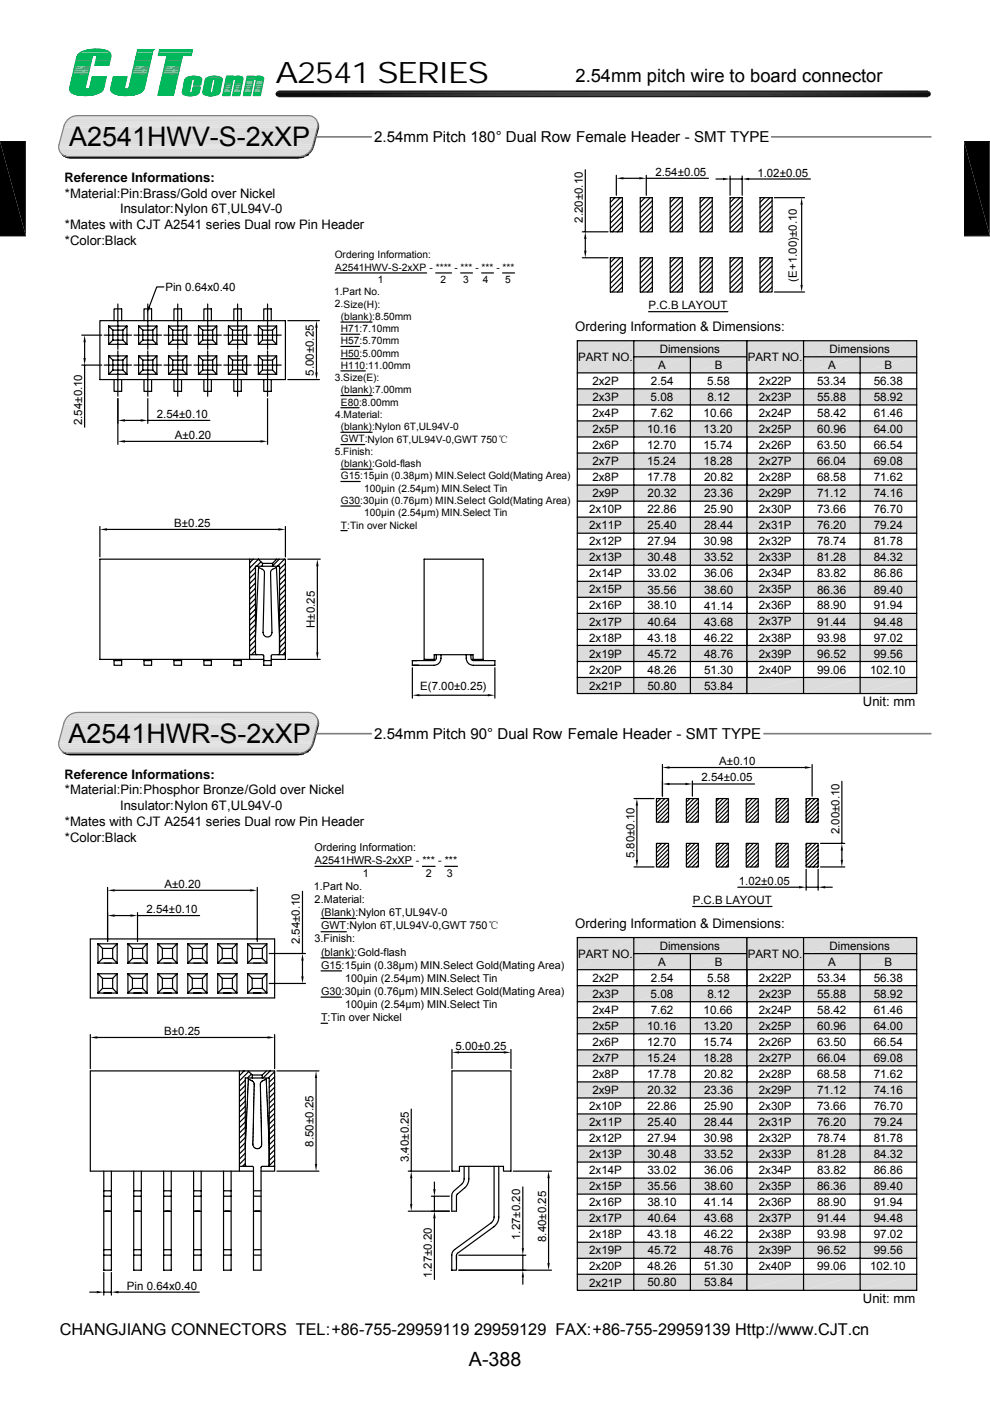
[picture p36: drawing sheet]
<svg xmlns="http://www.w3.org/2000/svg" width="210mm" height="297mm" viewBox="0 0 210 297" stroke-linecap="round" stroke-linejoin="round" font-family="sans-serif">
<defs><g id="words">
<text font-size="6.3" x="58.4" y="17.6">A2541 SERIES</text>
<g font-size="5.7">
<text x="14.7" y="31.1">A2541HWV-S-2xXP</text>
<text x="14.5" y="157.6">A2541HWR-S-2xXP</text>
</g>
<text font-size="4.2" x="99.4" y="289.5">A-388</text>
<text font-size="3.9" x="122" y="17.4">2.54mm pitch wire to board connector</text>
<text font-size="3.5" x="12.7" y="283">CHANGJIANG CONNECTORS TEL:+86-755-29959119 29959129 FAX:+86-755-29959139 Http://www.CJT.cn</text>
<g font-size="3.2">
<text x="79.4" y="30.2">2.54mm Pitch 180° Dual Row Female Header - SMT TYPE</text>
<text x="79.4" y="156.7">2.54mm Pitch 90° Dual Row Female Header - SMT TYPE</text>
</g>
<g font-size="2.8">
<text x="13.7" y="38.5">Reference Informations:</text>
<text x="13.8" y="41.9">*Material:Pin:Brass/Gold over Nickel</text>
<text x="25.5" y="45.3">Insulator:Nylon 6T,UL94V-0</text>
<text x="13.8" y="48.6">*Mates with CJT A2541 series Dual row Pin Header</text>
<text x="13.8" y="52">*Color:Black</text>
<text x="122" y="70.1">Ordering Information &amp; Dimensions:</text>
<text x="183" y="149.7">Unit: mm</text>
<text x="13.7" y="165.1">Reference Informations:</text>
<text x="13.8" y="168.4">*Material:Pin:Phosphor Bronze/Gold over Nickel</text>
<text x="25.5" y="171.8">Insulator:Nylon 6T,UL94V-0</text>
<text x="13.8" y="175.2">*Mates with CJT A2541 series Dual row Pin Header</text>
<text x="13.8" y="178.5">*Color:Black</text>
<text x="122" y="196.7">Ordering Information &amp; Dimensions:</text>
<text x="183" y="276.2">Unit: mm</text>
</g>
<g font-size="2.5">
<text x="122.6" y="76.5">PART NO.</text>
<text x="139.9" y="74.8">Dimensions</text>
<text x="158.6" y="76.5">PART NO.</text>
<text x="175.9" y="74.8">Dimensions</text>
<text x="125.6" y="81.6">2x2P</text>
<text x="138" y="81.6">2.54</text>
<text x="139.6" y="78.2">A</text>
<text x="150" y="81.6">5.58</text>
<text x="151.6" y="78.2">B</text>
<text x="161" y="81.6">2x22P</text>
<text x="173.3" y="81.6">53.34</text>
<text x="175.6" y="78.2">A</text>
<text x="185.3" y="81.6">56.38</text>
<text x="187.6" y="78.2">B</text>
<text x="125.6" y="85">2x3P</text>
<text x="125.6" y="88.4">2x4P</text>
<text x="138" y="85">5.08</text>
<text x="138" y="88.4">7.62</text>
<text x="149.2" y="88.4">10.66</text>
<text x="150" y="85">8.12</text>
<text x="161" y="85">2x23P</text>
<text x="161" y="88.4">2x24P</text>
<text x="173.3" y="85">55.88</text>
<text x="173.3" y="88.4">58.42</text>
<text x="185.3" y="88.4">61.46</text>
<text x="185.3" y="85">58.92</text>
<text x="125.6" y="91.8">2x5P</text>
<text x="125.6" y="95.2">2x6P</text>
<text x="137.2" y="91.8">10.16</text>
<text x="137.2" y="95.2">12.70</text>
<text x="149.2" y="91.8">13.20</text>
<text x="149.2" y="95.2">15.74</text>
<text x="161" y="91.8">2x25P</text>
<text x="161" y="95.2">2x26P</text>
<text x="173.3" y="91.8">60.96</text>
<text x="173.3" y="95.2">63.50</text>
<text x="185.3" y="91.8">64.00</text>
<text x="185.3" y="95.2">66.54</text>
<text x="125.6" y="98.6">2x7P</text>
<text x="137.2" y="98.6">15.24</text>
<text x="149.2" y="98.6">18.28</text>
<text x="161" y="98.6">2x27P</text>
<text x="173.3" y="98.6">66.04</text>
<text x="185.3" y="98.6">69.08</text>
<text x="125.6" y="102">2x8P</text>
<text x="125.6" y="105.4">2x9P</text>
<text x="137.2" y="102">17.78</text>
<text x="137.4" y="105.4">20.32</text>
<text x="149.3" y="105.4">23.36</text>
<text x="149.4" y="102">20.82</text>
<text x="161" y="102">2x28P</text>
<text x="161" y="105.4">2x29P</text>
<text x="173.3" y="102">68.58</text>
<text x="173.3" y="105.5">71.12</text>
<text x="185.3" y="105.4">74.16</text>
<text x="185.3" y="102">71.62</text>
<text x="124.9" y="108.8">2x10P</text>
<text x="124.9" y="112.2">2x11P</text>
<text x="137.3" y="108.8">22.86</text>
<text x="137.4" y="112.2">25.40</text>
<text x="149.3" y="108.8">25.90</text>
<text x="149.3" y="112.2">28.44</text>
<text x="161" y="108.8">2x30P</text>
<text x="161" y="112.2">2x31P</text>
<text x="173.3" y="108.8">73.66</text>
<text x="173.3" y="112.2">76.20</text>
<text x="185.3" y="108.8">76.70</text>
<text x="185.3" y="112.2">79.24</text>
<text x="124.9" y="115.6">2x12P</text>
<text x="124.9" y="119">2x13P</text>
<text x="137.3" y="119">30.48</text>
<text x="137.4" y="115.6">27.94</text>
<text x="149.3" y="115.6">30.98</text>
<text x="149.3" y="119">33.52</text>
<text x="161" y="115.6">2x32P</text>
<text x="161" y="119">2x33P</text>
<text x="173.3" y="115.6">78.74</text>
<text x="173.3" y="119">81.28</text>
<text x="185.3" y="115.6">81.78</text>
<text x="185.3" y="119">84.32</text>
<text x="124.9" y="122.4">2x14P</text>
<text x="124.9" y="125.8">2x15P</text>
<text x="137.3" y="122.4">33.02</text>
<text x="137.3" y="125.8">35.56</text>
<text x="149.3" y="122.4">36.06</text>
<text x="149.3" y="125.8">38.60</text>
<text x="161" y="122.4">2x34P</text>
<text x="161" y="125.8">2x35P</text>
<text x="173.3" y="125.8">86.36</text>
<text x="173.3" y="122.4">83.82</text>
<text x="185.3" y="125.8">89.40</text>
<text x="185.3" y="122.4">86.86</text>
<text x="124.9" y="129.2">2x16P</text>
<text x="137.3" y="129.2">38.10</text>
<text x="149.4" y="129.2">41.14</text>
<text x="161" y="129.2">2x36P</text>
<text x="173.3" y="129.2">88.90</text>
<text x="185.3" y="129.2">91.94</text>
<text x="124.9" y="132.6">2x17P</text>
<text x="124.9" y="136">2x18P</text>
<text x="137.4" y="136">43.18</text>
<text x="137.4" y="132.6">40.64</text>
<text x="149.4" y="132.6">43.68</text>
<text x="149.4" y="136">46.22</text>
<text x="161" y="132.6">2x37P</text>
<text x="161" y="136">2x38P</text>
<text x="173.3" y="132.6">91.44</text>
<text x="173.3" y="136">93.98</text>
<text x="185.3" y="132.6">94.48</text>
<text x="185.3" y="136">97.02</text>
<text x="124.9" y="139.4">2x19P</text>
<text x="124.9" y="142.8">2x20P</text>
<text x="137.4" y="142.8">48.26</text>
<text x="137.4" y="139.4">45.72</text>
<text x="149.3" y="142.8">51.30</text>
<text x="149.4" y="139.4">48.76</text>
<text x="161" y="139.4">2x39P</text>
<text x="161" y="142.8">2x40P</text>
<text x="173.3" y="142.8">99.06</text>
<text x="173.3" y="139.4">96.52</text>
<text x="184.6" y="142.8">102.10</text>
<text x="185.3" y="139.4">99.56</text>
<text x="124.9" y="146.2">2x21P</text>
<text x="137.3" y="146.2">50.80</text>
<text x="149.3" y="146.2">53.84</text>
<text x="122.6" y="203.1">PART NO.</text>
<text x="139.9" y="201.4">Dimensions</text>
<text x="158.6" y="203.1">PART NO.</text>
<text x="175.9" y="201.4">Dimensions</text>
<text x="125.6" y="208.2">2x2P</text>
<text x="138" y="208.2">2.54</text>
<text x="139.6" y="204.8">A</text>
<text x="150" y="208.2">5.58</text>
<text x="151.6" y="204.8">B</text>
<text x="161" y="208.2">2x22P</text>
<text x="173.3" y="208.2">53.34</text>
<text x="175.6" y="204.8">A</text>
<text x="185.3" y="208.2">56.38</text>
<text x="187.6" y="204.8">B</text>
<text x="125.6" y="211.6">2x3P</text>
<text x="125.6" y="215">2x4P</text>
<text x="138" y="211.6">5.08</text>
<text x="138" y="215">7.62</text>
<text x="149.2" y="215">10.66</text>
<text x="150" y="211.6">8.12</text>
<text x="161" y="211.6">2x23P</text>
<text x="161" y="215">2x24P</text>
<text x="173.3" y="211.6">55.88</text>
<text x="173.3" y="215">58.42</text>
<text x="185.3" y="215">61.46</text>
<text x="185.3" y="211.6">58.92</text>
<text x="125.6" y="218.4">2x5P</text>
<text x="125.6" y="221.8">2x6P</text>
<text x="137.2" y="218.4">10.16</text>
<text x="137.2" y="221.8">12.70</text>
<text x="149.2" y="218.4">13.20</text>
<text x="149.2" y="221.8">15.74</text>
<text x="161" y="218.4">2x25P</text>
<text x="161" y="221.8">2x26P</text>
<text x="173.3" y="218.4">60.96</text>
<text x="173.3" y="221.8">63.50</text>
<text x="185.3" y="218.4">64.00</text>
<text x="185.3" y="221.8">66.54</text>
<text x="125.6" y="225.2">2x7P</text>
<text x="137.2" y="225.2">15.24</text>
<text x="149.2" y="225.2">18.28</text>
<text x="161" y="225.2">2x27P</text>
<text x="173.3" y="225.2">66.04</text>
<text x="185.3" y="225.2">69.08</text>
<text x="125.6" y="228.6">2x8P</text>
<text x="125.6" y="232">2x9P</text>
<text x="137.2" y="228.6">17.78</text>
<text x="137.4" y="232">20.32</text>
<text x="149.3" y="232">23.36</text>
<text x="149.4" y="228.6">20.82</text>
<text x="161" y="228.6">2x28P</text>
<text x="161" y="232">2x29P</text>
<text x="173.3" y="228.6">68.58</text>
<text x="173.3" y="232">71.12</text>
<text x="185.3" y="232">74.16</text>
<text x="185.3" y="228.6">71.62</text>
<text x="124.9" y="235.4">2x10P</text>
<text x="124.9" y="238.8">2x11P</text>
<text x="137.3" y="235.4">22.86</text>
<text x="137.4" y="238.8">25.40</text>
<text x="149.3" y="235.4">25.90</text>
<text x="149.3" y="238.8">28.44</text>
<text x="161" y="235.4">2x30P</text>
<text x="161" y="238.8">2x31P</text>
<text x="173.3" y="235.4">73.66</text>
<text x="173.3" y="238.8">76.20</text>
<text x="185.3" y="235.4">76.70</text>
<text x="185.3" y="238.8">79.24</text>
<text x="124.9" y="242.2">2x12P</text>
<text x="124.9" y="245.6">2x13P</text>
<text x="137.3" y="245.6">30.48</text>
<text x="137.4" y="242.2">27.94</text>
<text x="149.3" y="242.2">30.98</text>
<text x="149.3" y="245.6">33.52</text>
<text x="161" y="242.1">2x32P</text>
<text x="161" y="245.6">2x33P</text>
<text x="173.3" y="242.2">78.74</text>
<text x="173.3" y="245.6">81.28</text>
<text x="185.3" y="242.2">81.78</text>
<text x="185.3" y="245.6">84.32</text>
<text x="124.9" y="249">2x14P</text>
<text x="137.3" y="249">33.02</text>
<text x="149.3" y="249">36.06</text>
<text x="161" y="249">2x34P</text>
<text x="173.3" y="249">83.82</text>
<text x="185.3" y="249">86.86</text>
<text x="124.9" y="252.3">2x15P</text>
<text x="124.9" y="255.8">2x16P</text>
<text x="137.3" y="252.4">35.56</text>
<text x="137.3" y="255.8">38.10</text>
<text x="149.3" y="252.4">38.60</text>
<text x="149.4" y="255.8">41.14</text>
<text x="161" y="252.3">2x35P</text>
<text x="161" y="255.8">2x36P</text>
<text x="173.3" y="252.4">86.36</text>
<text x="173.3" y="255.8">88.90</text>
<text x="185.3" y="252.4">89.40</text>
<text x="185.3" y="255.8">91.94</text>
<text x="124.9" y="259.2">2x17P</text>
<text x="124.9" y="262.6">2x18P</text>
<text x="137.4" y="262.6">43.18</text>
<text x="137.4" y="259.2">40.64</text>
<text x="149.4" y="259.2">43.68</text>
<text x="149.4" y="262.6">46.22</text>
<text x="161" y="259.1">2x37P</text>
<text x="161" y="262.6">2x38P</text>
<text x="173.3" y="259.2">91.44</text>
<text x="173.3" y="262.6">93.98</text>
<text x="185.3" y="259.2">94.48</text>
<text x="185.3" y="262.6">97.02</text>
<text x="124.9" y="266">2x19P</text>
<text x="124.9" y="269.3">2x20P</text>
<text x="137.4" y="269.4">48.26</text>
<text x="137.4" y="266">45.72</text>
<text x="149.3" y="269.4">51.30</text>
<text x="149.4" y="266">48.76</text>
<text x="161" y="266">2x39P</text>
<text x="161" y="269.3">2x40P</text>
<text x="173.3" y="269.4">99.06</text>
<text x="173.3" y="266">96.52</text>
<text x="184.6" y="269.4">102.10</text>
<text x="185.3" y="266">99.56</text>
<text x="124.9" y="272.8">2x21P</text>
<text x="137.3" y="272.8">50.80</text>
<text x="149.3" y="272.8">53.84</text>
</g>
<g font-size="2.4">
<text x="139" y="37.3">2.54±0.05</text>
<text x="160.6" y="37.4">1.02±0.05</text>
<text x="123.6" y="47.2" transform="rotate(-90 123.6 47.2)">2.20±0.10</text>
<text x="169" y="59.7" transform="rotate(-90 169 59.7)">(E+1.00)±0.10</text>
<text x="35.1" y="61.7">Pin 0.64x0.40</text>
<text x="137.6" y="65.6">P.C.B LAYOUT</text>
<text x="66.6" y="79.7" transform="rotate(-90 66.6 79.7)">5.00±0.25</text>
<text x="33.3" y="88.6">2.54±0.10</text>
<text x="17.4" y="90.1" transform="rotate(-90 17.4 90.1)">2.54±0.10</text>
<text x="37.1" y="93">A±0.20</text>
<text x="37" y="111.7">B±0.25</text>
<text x="66.8" y="133.2" transform="rotate(-90 66.8 133.2)">H±0.25</text>
<text x="89.1" y="146.4">E(7.00±0.25)</text>
<text x="148.8" y="165.7">2.54±0.05</text>
<text x="152.6" y="162.2">A±0.10</text>
<text x="178" y="176.9" transform="rotate(-90 178 176.9)">2.00±0.10</text>
<text x="134.6" y="182" transform="rotate(-90 134.6 182)">5.80±0.10</text>
<text x="34.9" y="188.2">A±0.20</text>
<text x="146.9" y="191.7">P.C.B LAYOUT</text>
<text x="156.7" y="187.6">1.02±0.05</text>
<text x="31.1" y="193.6">2.54±0.10</text>
<text x="63.6" y="200.2" transform="rotate(-90 63.6 200.2)">2.54±0.10</text>
<text x="34.8" y="219.4">B±0.25</text>
<text x="96.6" y="222.6">5.00±0.25</text>
<text x="66.5" y="243.1" transform="rotate(-90 66.5 243.1)">8.50±0.25</text>
<text x="86.7" y="246.4" transform="rotate(-90 86.7 246.4)">3.40±0.25</text>
<text x="110.4" y="262.9" transform="rotate(-90 110.4 262.9)">1.27±0.20</text>
<text x="115.8" y="263.3" transform="rotate(-90 115.8 263.3)">8.40±0.25</text>
<text x="26.9" y="273.4">Pin 0.64x0.40</text>
<text x="91.6" y="271" transform="rotate(-90 91.6 271)">1.27±0.20</text>
</g>
<g font-size="2.3">
<text x="66.7" y="180.4">Ordering Information:</text>
<text x="66.8" y="183.2">A2541HWR-S-2xXP - *** - ***</text>
<text x="77" y="185.9">1</text>
<text x="90.3" y="185.9">2</text>
<text x="94.8" y="185.9">3</text>
<text x="66.5" y="188.7">1.Part No.</text>
<text x="66.7" y="191.5">2.Material:</text>
<text x="68.1" y="194.2">(Blank):Nylon 6T,UL94V-0</text>
<text x="68.1" y="197.1">GWT:Nylon 6T,UL94V-0,GWT 750℃</text>
<text x="66.7" y="199.8">3.Finish:</text>
<text x="68.1" y="202.6">(blank):Gold-flash</text>
<text x="68.1" y="205.4">G15:15μin (0.38μm) MIN.Select Gold(Mating Area)</text>
<text x="73.2" y="208.1">100μin (2.54μm) MIN.Select Tin</text>
<text x="68.1" y="210.9">G30:30μin (0.76μm) MIN.Select Gold(Mating Area)</text>
<text x="73.2" y="213.7">100μin (2.54μm) MIN.Select Tin</text>
<text x="68.1" y="216.5">T:Tin over Nickel</text>
</g>
<g font-size="2.2">
<text x="71" y="54.8">Ordering Information:</text>
<text x="71.1" y="57.4">A2541HWV-S-2xXP - **** - *** - *** - ***</text>
<text x="70.9" y="62.6">1.Part No.</text>
<text x="71" y="65.2">2.Size(H):</text>
<text x="80.2" y="60">1</text>
<text x="93.4" y="60">2</text>
<text x="98.2" y="60">3</text>
<text x="102.4" y="60">4</text>
<text x="107.2" y="60">5</text>
<text x="72.3" y="67.8">(blank):8.50mm</text>
<text x="72.3" y="70.4">H71:7.10mm</text>
<text x="72.3" y="73">H57:5.70mm</text>
<text x="72.3" y="75.6">H50:5.00mm</text>
<text x="71" y="80.8">3.Size(E):</text>
<text x="72.3" y="78.2">H110:11.00mm</text>
<text x="72.3" y="83.4">(blank):7.00mm</text>
<text x="71.1" y="88.6">4.Material:</text>
<text x="72.3" y="86">E80:8.00mm</text>
<text x="72.3" y="91.2">(blank):Nylon 6T,UL94V-0</text>
<text x="72.3" y="93.8">GWT:Nylon 6T,UL94V-0,GWT 750℃</text>
<text x="71" y="96.4">5.Finish:</text>
<text x="72.3" y="99">(blank):Gold-flash</text>
<text x="72.3" y="101.6">G15:15μin (0.38μm) MIN.Select Gold(Mating Area)</text>
<text x="72.3" y="106.8">G30:30μin (0.76μm) MIN.Select Gold(Mating Area)</text>
<text x="77.2" y="104.2">100μin (2.54μm) MIN.Select Tin</text>
<text x="72.3" y="112.1">T:Tin over Nickel</text>
<text x="77.2" y="109.5">100μin (2.54μm) MIN.Select Tin</text>
</g>
</g></defs>
<path d="M13.6 26.7h53.8M13.7 26.2h53.7M14 25.8h53.3M14.3 25.5h52.8M14.6 25.1h52.3M15 24.9h51.6M15.1 24.8h51.5M15.5 24.7h50.7M15.5 24.6h50.7M16 24.5h49.8M16.5 24.5h48.9" fill="none" stroke="#dcdcdc" stroke-width=".21"/>
<path d="M14.6 25h52.3" fill="none" stroke="#dcdcdc" stroke-width=".25"/>
<path d="M14.3 25.3h52.8" fill="none" stroke="#dcdcdc" stroke-width=".32"/>
<path d="M13.6 26.4h53.8M14 25.6h53.3" fill="none" stroke="#dcdcdc" stroke-width=".36"/>
<path d="M13.8 26h53.6" fill="none" stroke="#dcdcdc" stroke-width=".38"/>
<path d="M13.5 26.9h53.9" fill="none" stroke="#dcdcdc" stroke-width=".3"/>
<g fill="#dcdcdc">
<path d="M13.5 27l52.9 3.7h-53.9z"/>
<path d="M13.5 27h53.9l-1 3.7z"/>
</g>
<path d="M12.5 30.8h53.9" fill="none" stroke="#dcdcdc" stroke-width=".3"/>
<path d="M12.4 31h53.9M12.5 31.5h53.6M12.6 31.9h53.3M12.7 32.2h52.9M13 32.6h52.2M13.3 32.8h51.5M13.3 32.9h51.5M13.7 33h50.7M13.7 33.1h50.7M14.1 33.1h49.8M14.1 33.2h49.8" fill="none" stroke="#dcdcdc" stroke-width=".21"/>
<path d="M12.4 31.3h53.9" fill="none" stroke="#dcdcdc" stroke-width=".36"/>
<path d="M12.5 31.7h53.6M12.6 32h53.3" fill="none" stroke="#dcdcdc" stroke-width=".38"/>
<path d="M12.7 32.4h52.9" fill="none" stroke="#dcdcdc" stroke-width=".32"/>
<path d="M13 32.7h52.2" fill="none" stroke="#dcdcdc" stroke-width=".28"/>
<path d="M14.3 25.4l1.2-.7 1-.2h48.9a2 2 0 0 1 2 2.5l-1.1 4a3.1 3.1 0 0 1-2.9 2.2h-48.9a2.02 2.02 0 0 1-2-2.5l1.1-4z" fill="none" stroke="#808080" stroke-width=".25"/>
<g fill="#000">
<path d="M12.9 32.5l.1 .1zM13 32.6l.2 .2zM13.1 32.8h.2zM13.2 32.8h.1zM13.2 32.8l.4 .2zM13.4 33h.3zM13.4 33l.5 .1zM13.5 33.1h.5zM13.5 33.1h.6zM13.5 33.1l1 .1zM63.4 33.2h1.4zM63.9 33.1h1z"/>
<path d="M64 33.1h1zM64.4 33h.7zM64.4 33h.8zM64.4 33l.4-.2 .4 .2zM64.8 32.8h.6l-.2 .2zM64.8 32.8h.6zM64.9 32.8h.6zM64.9 32.8l.3-.2 .3 .2zM65.2 32.6h.5l-.2 .2zM65.3 32.4l.5 .1zM65.2 32.6h.5zM65.3 32.5h.5z"/>
<path d="M65.3 32.4l.3-.2 .2 .2zM65.6 32.2h.4l-.2 .2zM65.8 32l.2 .2h-.4zM65.8 32h.4l-.2 .2zM65.9 31.9l.3 .1h-.4zM65.9 31.9h.4l-.1 .1zM66.1 31.6l.2 .3h-.4zM66.1 31.6h.3l-.1 .3zM66.1 31.4l.3 .2h-.3zM66.1 31.4h.4l-.1 .2zM66.3 31.1l.2 .3h-.4zM66.3 31.1h.3l-.1 .3z"/>
<path d="M66.3 31l.3 .1zM66.3 31h.4zM67.1 25.4l.2 .3zM67.2 25.7l.2 .1zM67.3 25.8l.2 .2h-.1zM67.3 25.8l.2 .2zM67.3 27.1l-.6 3.9h-.4zM67.3 27.1h.4l-1 3.9zM67.4 26l.2 .2h-.2zM67.4 26l.2 .2zM67.4 27l.3 .1zM67.4 27h.3z"/>
<path d="M67.4 26.2l.2 .2h-.2zM67.4 26.2h.2v.2zM67.4 26.4l.3 .2h-.3zM67.4 26.4h.2l.1 .2zM67.4 26.7l.3 .3h-.3zM67.4 26.7h.3v.3zM67.4 26.6l.3 .1h-.3zM67.4 26.6h.3v.1z"/>
</g>
<path d="M13.6 33.3h51.2M13.8 33.3h50.7M13.9 33.4h50.6M14.2 33.5h49.8M14.3 33.5h49.6M14.5 33.2h48.9" fill="none" stroke="#000" stroke-width=".21"/>
<path d="M67.1 29h11.7M163.6 29h33.8" fill="none" stroke="#808080" stroke-width=".36"/>
<g fill="#dcdcdc">
<path d="M122.4 72.2h12l-12 6.9z"/>
<path d="M122.4 79.1l12-6.9v6.9z"/>
<path d="M134.4 72.2h24l-24 3.4z"/>
<path d="M134.4 75.6l24-3.4v3.4z"/>
<path d="M134.4 75.6h12l-12 3.5z"/>
<path d="M134.4 79.1l12-3.5v3.5z"/>
<path d="M146.4 75.6h12l-12 3.5z"/>
<path d="M146.4 79.1l12-3.5v3.5z"/>
<path d="M122.4 82.4h12l-12 3.5z"/>
<path d="M122.4 85.9l12-3.5v3.5z"/>
<path d="M134.4 82.4h12l-12 3.5z"/>
<path d="M134.4 85.9l12-3.5v3.5z"/>
<path d="M146.4 82.4h12l-12 3.5z"/>
<path d="M146.4 85.9l12-3.5v3.5z"/>
<path d="M122.4 89.2h12l-12 3.4z"/>
<path d="M122.4 92.6l12-3.4v3.4z"/>
<path d="M134.4 89.2h12l-12 3.4z"/>
<path d="M134.4 92.6l12-3.4v3.4z"/>
<path d="M146.4 89.2h12l-12 3.4z"/>
<path d="M146.4 92.6l12-3.4v3.4z"/>
<path d="M122.4 96.1h12l-12 3.3z"/>
<path d="M122.4 99.4l12-3.3v3.3z"/>
<path d="M134.4 96.1h12l-12 3.3z"/>
<path d="M134.4 99.4l12-3.3v3.3z"/>
<path d="M146.4 96.1h12l-12 3.3z"/>
<path d="M146.4 99.4l12-3.3v3.3z"/>
<path d="M122.4 102.8h12l-12 3.5z"/>
<path d="M122.4 106.3l12-3.5v3.5z"/>
<path d="M134.4 102.8h12l-12 3.5z"/>
<path d="M134.4 106.3l12-3.5v3.5z"/>
<path d="M146.4 102.8h12l-12 3.5z"/>
<path d="M146.4 106.3l12-3.5v3.5z"/>
<path d="M122.4 109.6h12l-12 3.5z"/>
<path d="M122.4 113.1l12-3.5v3.5z"/>
<path d="M134.4 109.6h12l-12 3.5z"/>
<path d="M134.4 113.1l12-3.5v3.5z"/>
<path d="M146.4 109.6h12l-12 3.5z"/>
<path d="M146.4 113.1l12-3.5v3.5z"/>
<path d="M122.4 116.4h12l-12 3.4z"/>
<path d="M122.4 119.8l12-3.4v3.4z"/>
<path d="M134.4 116.4h12l-12 3.4z"/>
<path d="M134.4 119.8l12-3.4v3.4z"/>
<path d="M146.4 116.4h12l-12 3.4z"/>
<path d="M146.4 119.8l12-3.4v3.4z"/>
<path d="M122.4 123.3h12l-12 3.3z"/>
<path d="M122.4 126.6l12-3.3v3.3z"/>
<path d="M134.4 123.3h12l-12 3.3z"/>
<path d="M134.4 126.6l12-3.3v3.3z"/>
<path d="M146.4 123.3h12l-12 3.3z"/>
<path d="M146.4 126.6l12-3.3v3.3z"/>
<path d="M122.4 130h12l-12 3.5z"/>
<path d="M122.4 133.5l12-3.5v3.5z"/>
<path d="M134.4 130h12l-12 3.5z"/>
<path d="M134.4 133.5l12-3.5v3.5z"/>
<path d="M146.4 130h12l-12 3.5z"/>
<path d="M146.4 133.5l12-3.5v3.5z"/>
<path d="M122.4 136.8h12l-12 3.5z"/>
<path d="M122.4 140.3l12-3.5v3.5z"/>
<path d="M134.4 136.8h12l-12 3.5z"/>
<path d="M134.4 140.3l12-3.5v3.5z"/>
<path d="M146.4 136.8h12l-12 3.5z"/>
<path d="M146.4 140.3l12-3.5v3.5z"/>
<path d="M122.4 143.6h12l-12 3.4z"/>
<path d="M122.4 147l12-3.4v3.4z"/>
<path d="M134.4 143.6h12l-12 3.4z"/>
<path d="M134.4 147l12-3.4v3.4z"/>
<path d="M146.4 143.6h12l-12 3.4z"/>
<path d="M146.4 147l12-3.4v3.4z"/>
</g>
<g fill="none" stroke="#000" stroke-width=".25">
<path d="M122.4 72.2h36v74.8h-36zM122.4 79.1h36M134.4 75.6h24M134.4 72.2v74.8M146.4 75.6v71.4M122.4 82.4h36M122.4 85.9h36M122.4 89.2h36M122.4 92.6h36M122.4 96.1h36M122.4 99.4h36M122.4 102.8h36"/>
<path d="M122.4 106.3h36M122.4 109.6h36M122.4 113.1h36M122.4 116.4h36M122.4 119.8h36M122.4 123.3h36M122.4 126.6h36M122.4 130h36M122.4 133.5h36M122.4 136.8h36M122.4 140.3h36M122.4 143.6h36"/>
</g>
<g fill="#dcdcdc">
<path d="M158.4 72.2h12l-12 6.9z"/>
<path d="M158.4 79.1l12-6.9v6.9z"/>
<path d="M170.4 72.2h24l-24 3.4z"/>
<path d="M170.4 75.6l24-3.4v3.4z"/>
<path d="M170.4 75.6h12l-12 3.5z"/>
<path d="M170.4 79.1l12-3.5v3.5z"/>
<path d="M182.4 75.6h12l-12 3.5z"/>
<path d="M182.4 79.1l12-3.5v3.5z"/>
<path d="M158.4 82.4h12l-12 3.5z"/>
<path d="M158.4 85.9l12-3.5v3.5z"/>
<path d="M170.4 82.4h12l-12 3.5z"/>
<path d="M170.4 85.9l12-3.5v3.5z"/>
<path d="M182.4 82.4h12l-12 3.5z"/>
<path d="M182.4 85.9l12-3.5v3.5z"/>
<path d="M158.4 89.2h12l-12 3.4z"/>
<path d="M158.4 92.6l12-3.4v3.4z"/>
<path d="M170.4 89.2h12l-12 3.4z"/>
<path d="M170.4 92.6l12-3.4v3.4z"/>
<path d="M182.4 89.2h12l-12 3.4z"/>
<path d="M182.4 92.6l12-3.4v3.4z"/>
<path d="M158.4 96.1h12l-12 3.3z"/>
<path d="M158.4 99.4l12-3.3v3.3z"/>
<path d="M170.4 96.1h12l-12 3.3z"/>
<path d="M170.4 99.4l12-3.3v3.3z"/>
<path d="M182.4 96.1h12l-12 3.3z"/>
<path d="M182.4 99.4l12-3.3v3.3z"/>
<path d="M158.4 102.8h12l-12 3.5z"/>
<path d="M158.4 106.3l12-3.5v3.5z"/>
<path d="M170.4 102.8h12l-12 3.5z"/>
<path d="M170.4 106.3l12-3.5v3.5z"/>
<path d="M182.4 102.8h12l-12 3.5z"/>
<path d="M182.4 106.3l12-3.5v3.5z"/>
<path d="M158.4 109.6h12l-12 3.5z"/>
<path d="M158.4 113.1l12-3.5v3.5z"/>
<path d="M170.4 109.6h12l-12 3.5z"/>
<path d="M170.4 113.1l12-3.5v3.5z"/>
<path d="M182.4 109.6h12l-12 3.5z"/>
<path d="M182.4 113.1l12-3.5v3.5z"/>
<path d="M158.4 116.4h12l-12 3.4z"/>
<path d="M158.4 119.8l12-3.4v3.4z"/>
<path d="M170.4 116.4h12l-12 3.4z"/>
<path d="M170.4 119.8l12-3.4v3.4z"/>
<path d="M182.4 116.4h12l-12 3.4z"/>
<path d="M182.4 119.8l12-3.4v3.4z"/>
<path d="M158.4 123.3h12l-12 3.3z"/>
<path d="M158.4 126.6l12-3.3v3.3z"/>
<path d="M170.4 123.3h12l-12 3.3z"/>
<path d="M170.4 126.6l12-3.3v3.3z"/>
<path d="M182.4 123.3h12l-12 3.3z"/>
<path d="M182.4 126.6l12-3.3v3.3z"/>
<path d="M158.4 130h12l-12 3.5z"/>
<path d="M158.4 133.5l12-3.5v3.5z"/>
<path d="M170.4 130h12l-12 3.5z"/>
<path d="M170.4 133.5l12-3.5v3.5z"/>
<path d="M182.4 130h12l-12 3.5z"/>
<path d="M182.4 133.5l12-3.5v3.5z"/>
<path d="M158.4 136.8h12l-12 3.5z"/>
<path d="M158.4 140.3l12-3.5v3.5z"/>
<path d="M170.4 136.8h12l-12 3.5z"/>
<path d="M170.4 140.3l12-3.5v3.5z"/>
<path d="M182.4 136.8h12l-12 3.5z"/>
<path d="M182.4 140.3l12-3.5v3.5z"/>
<path d="M158.4 143.6h12l-12 3.4z"/>
<path d="M158.4 147l12-3.4v3.4z"/>
<path d="M170.4 143.6h12l-12 3.4z"/>
<path d="M170.4 147l12-3.4v3.4z"/>
<path d="M182.4 143.6h12l-12 3.4z"/>
<path d="M182.4 147l12-3.4v3.4z"/>
</g>
<g fill="none" stroke="#000" stroke-width=".25">
<path d="M158.4 72.2h36v74.8h-36zM158.4 79.1h36M170.4 75.6h24M170.4 72.2v74.8M182.4 75.6v71.4M158.4 82.4h36M158.4 85.9h36M158.4 89.2h36M158.4 92.6h36M158.4 96.1h36M158.4 99.4h36M158.4 102.8h36"/>
<path d="M158.4 106.3h36M158.4 109.6h36M158.4 113.1h36M158.4 116.4h36M158.4 119.8h36M158.4 123.3h36M158.4 126.6h36M158.4 130h36M158.4 133.5h36M158.4 136.8h36M158.4 140.3h36M158.4 143.6h36"/>
</g>
<path d="M13.6 153.2h53.8M13.7 152.8h53.7M14 152.4h53.3M14.3 152h52.8M14.6 151.7h52.3M15 151.4h51.6M15.1 151.3h51.5M15.5 151.2h50.7M16 151.1h49.8" fill="none" stroke="#dcdcdc" stroke-width=".21"/>
<path d="M14.6 151.5h52.3" fill="none" stroke="#dcdcdc" stroke-width=".25"/>
<path d="M14.3 151.8h52.8" fill="none" stroke="#dcdcdc" stroke-width=".32"/>
<path d="M13.6 153h53.8M14 152.2h53.3" fill="none" stroke="#dcdcdc" stroke-width=".36"/>
<path d="M13.8 152.6h53.6" fill="none" stroke="#dcdcdc" stroke-width=".38"/>
<path d="M13.5 153.4h53.9" fill="none" stroke="#dcdcdc" stroke-width=".3"/>
<g fill="#dcdcdc">
<path d="M13.5 153.6l52.9 3.6h-53.9z"/>
<path d="M13.5 153.6h53.9l-1 3.6z"/>
</g>
<path d="M12.5 157.4h53.9" fill="none" stroke="#dcdcdc" stroke-width=".3"/>
<path d="M12.4 157.6h53.9M12.5 158h53.6M12.6 158.4h53.3M12.7 158.8h52.9M13 159.1h52.2M13.3 159.4h51.5M13.3 159.5h51.5M13.7 159.6h50.7M14.1 159.7h49.8" fill="none" stroke="#dcdcdc" stroke-width=".21"/>
<path d="M12.4 157.8h53.9M12.6 158.6h53.3" fill="none" stroke="#dcdcdc" stroke-width=".36"/>
<path d="M12.5 158.2h53.6" fill="none" stroke="#dcdcdc" stroke-width=".38"/>
<path d="M12.7 158.9h52.9" fill="none" stroke="#dcdcdc" stroke-width=".32"/>
<path d="M13 159.2h52.2" fill="none" stroke="#dcdcdc" stroke-width=".28"/>
<path d="M14.3 152l.8-.6 1.4-.4h48.9a2 2 0 0 1 2 2.6l-1.1 3.9a3.1 3.1 0 0 1-2.9 2.2h-48.9a2.02 2.02 0 0 1-2-2.5l1.1-3.9z" fill="none" stroke="#808080" stroke-width=".25"/>
<g fill="#000">
<path d="M12.9 159l.1 .1zM13 159.1l.2 .2zM13.1 159.3l.2 .1zM13.2 159.4h.1zM13.2 159.4l.4 .1zM13.4 159.5l.3 .1zM13.4 159.6h.5zM13.5 159.6l.5 .1zM13.5 159.7h.5zM13.5 159.7h.6zM13.5 159.7h1zM63.4 159.7h1.4z"/>
<path d="M63.9 159.7h1zM64 159.7h1zM64 159.6l1 .1zM64 159.6h1zM64.4 159.6h.7zM64.4 159.5h.8zM64.4 159.5l.4-.1 .4 .1zM64.8 159.4h.6l-.2 .1zM64.8 159.4h.6zM64.9 159.3h.6zM64.9 159.3l.3-.2 .3 .2zM65.2 159.1h.5l-.2 .2z"/>
<path d="M65.3 159h.5zM65.2 159.1h.5zM65.3 159l.3-.2 .2 .2zM65.6 158.8h.4l-.2 .2zM65.8 158.6l.2 .2h-.4zM65.8 158.6h.4l-.2 .2zM65.9 158.4l.3 .2h-.4zM65.9 158.4h.4l-.1 .2zM66.1 158.1l.2 .3h-.4zM66.1 158.1h.3l-.1 .3zM66.1 158l.3 .1h-.3zM66.1 158h.4l-.1 .1z"/>
<path d="M66.3 157.6l.2 .4h-.4zM66.3 157.6h.3l-.1 .4zM66.3 157.5l.3 .1zM66.3 157.5h.4zM67.1 151.9l.2 .3zM67.2 152.2l.2 .1zM67.3 152.3l.2 .2h-.1zM67.3 152.3l.2 .2zM67.3 153.6l-.6 3.9h-.4zM67.3 153.6h.4l-1 3.9zM67.4 152.5l.2 .2h-.2zM67.4 152.5l.2 .2z"/>
<path d="M67.4 153.6h.3zM67.4 152.7l.2 .2h-.2zM67.4 152.7h.2v.2zM67.4 152.9l.3 .2h-.3zM67.4 152.9h.2l.1 .2zM67.4 153.3l.3 .3h-.3zM67.4 153.3h.3v.3zM67.4 153.1l.3 .2h-.3zM67.4 153.1h.3v.2z"/>
</g>
<path d="M13.6 159.8h51.2M13.8 159.9h50.7M13.9 159.9h50.6M14.2 160h49.8M14.5 159.7h48.9M14.3 160h49.6" fill="none" stroke="#000" stroke-width=".21"/>
<path d="M67.1 155.6h11.7M162 155.6h35.4" fill="none" stroke="#808080" stroke-width=".36"/>
<g fill="#dcdcdc">
<path d="M122.4 198.8h12l-12 6.8z"/>
<path d="M122.4 205.6l12-6.8v6.8z"/>
<path d="M134.4 198.8h24l-24 3.4z"/>
<path d="M134.4 202.2l24-3.4v3.4z"/>
<path d="M134.4 202.2h12l-12 3.4z"/>
<path d="M134.4 205.6l12-3.4v3.4z"/>
<path d="M146.4 202.2h12l-12 3.4z"/>
<path d="M146.4 205.6l12-3.4v3.4z"/>
<path d="M122.4 209h12l-12 3.4z"/>
<path d="M122.4 212.4l12-3.4v3.4z"/>
<path d="M134.4 209h12l-12 3.4z"/>
<path d="M134.4 212.4l12-3.4v3.4z"/>
<path d="M146.4 209h12l-12 3.4z"/>
<path d="M146.4 212.4l12-3.4v3.4z"/>
<path d="M122.4 215.8h12l-12 3.4z"/>
<path d="M122.4 219.2l12-3.4v3.4z"/>
<path d="M134.4 215.8h12l-12 3.4z"/>
<path d="M134.4 219.2l12-3.4v3.4z"/>
<path d="M146.4 215.8h12l-12 3.4z"/>
<path d="M146.4 219.2l12-3.4v3.4z"/>
<path d="M122.4 222.6h12l-12 3.4z"/>
<path d="M122.4 226l12-3.4v3.4z"/>
<path d="M134.4 222.6h12l-12 3.4z"/>
<path d="M134.4 226l12-3.4v3.4z"/>
<path d="M146.4 222.6h12l-12 3.4z"/>
<path d="M146.4 226l12-3.4v3.4z"/>
<path d="M122.4 229.4h12l-12 3.4z"/>
<path d="M122.4 232.8l12-3.4v3.4z"/>
<path d="M134.4 229.4h12l-12 3.4z"/>
<path d="M134.4 232.8l12-3.4v3.4z"/>
<path d="M146.4 229.4h12l-12 3.4z"/>
<path d="M146.4 232.8l12-3.4v3.4z"/>
<path d="M122.4 236.2h12l-12 3.4z"/>
<path d="M122.4 239.6l12-3.4v3.4z"/>
<path d="M134.4 236.2h12l-12 3.4z"/>
<path d="M134.4 239.6l12-3.4v3.4z"/>
<path d="M146.4 236.2h12l-12 3.4z"/>
<path d="M146.4 239.6l12-3.4v3.4z"/>
<path d="M122.4 243h12l-12 3.4z"/>
<path d="M122.4 246.4l12-3.4v3.4z"/>
<path d="M134.4 243h12l-12 3.4z"/>
<path d="M134.4 246.4l12-3.4v3.4z"/>
<path d="M146.4 243h12l-12 3.4z"/>
<path d="M146.4 246.4l12-3.4v3.4z"/>
<path d="M122.4 249.8h12l-12 3.4z"/>
<path d="M122.4 253.2l12-3.4v3.4z"/>
<path d="M134.4 249.8h12l-12 3.4z"/>
<path d="M134.4 253.2l12-3.4v3.4z"/>
<path d="M146.4 249.8h12l-12 3.4z"/>
<path d="M146.4 253.2l12-3.4v3.4z"/>
<path d="M122.4 256.6h12l-12 3.4z"/>
<path d="M122.4 260l12-3.4v3.4z"/>
<path d="M134.4 256.6h12l-12 3.4z"/>
<path d="M134.4 260l12-3.4v3.4z"/>
<path d="M146.4 256.6h12l-12 3.4z"/>
<path d="M146.4 260l12-3.4v3.4z"/>
<path d="M122.4 263.4h12l-12 3.4z"/>
<path d="M122.4 266.8l12-3.4v3.4z"/>
<path d="M134.4 263.4h12l-12 3.4z"/>
<path d="M134.4 266.8l12-3.4v3.4z"/>
<path d="M146.4 263.4h12l-12 3.4z"/>
<path d="M146.4 266.8l12-3.4v3.4z"/>
<path d="M122.4 270.2h12l-12 3.4z"/>
<path d="M122.4 273.6l12-3.4v3.4z"/>
<path d="M134.4 270.2h12l-12 3.4z"/>
<path d="M134.4 273.6l12-3.4v3.4z"/>
<path d="M146.4 270.2h12l-12 3.4z"/>
<path d="M146.4 273.6l12-3.4v3.4z"/>
</g>
<g fill="none" stroke="#000" stroke-width=".25">
<path d="M122.4 198.8h36v74.8h-36zM134.4 198.8v74.8M122.4 205.6h36M122.4 209h36M122.4 212.4h36M122.4 215.8h36M122.4 219.2h36M134.4 202.2h24M146.4 202.2v71.4M122.4 222.6h36M122.4 226h36M122.4 229.4h36"/>
<path d="M122.4 232.8h36M122.4 236.2h36M122.4 239.6h36M122.4 243h36M122.4 246.4h36M122.4 249.8h36M122.4 253.2h36M122.4 256.6h36M122.4 260h36M122.4 263.4h36M122.4 266.8h36M122.4 270.2h36"/>
</g>
<g fill="#dcdcdc">
<path d="M158.4 198.8h12l-12 6.8z"/>
<path d="M158.4 205.6l12-6.8v6.8z"/>
<path d="M170.4 198.8h24l-24 3.4z"/>
<path d="M170.4 202.2l24-3.4v3.4z"/>
<path d="M170.4 202.2h12l-12 3.4z"/>
<path d="M170.4 205.6l12-3.4v3.4z"/>
<path d="M182.4 202.2h12l-12 3.4z"/>
<path d="M182.4 205.6l12-3.4v3.4z"/>
<path d="M158.4 209h12l-12 3.4z"/>
<path d="M158.4 212.4l12-3.4v3.4z"/>
<path d="M170.4 209h12l-12 3.4z"/>
<path d="M170.4 212.4l12-3.4v3.4z"/>
<path d="M182.4 209h12l-12 3.4z"/>
<path d="M182.4 212.4l12-3.4v3.4z"/>
<path d="M158.4 215.8h12l-12 3.4z"/>
<path d="M158.4 219.2l12-3.4v3.4z"/>
<path d="M170.4 215.8h12l-12 3.4z"/>
<path d="M170.4 219.2l12-3.4v3.4z"/>
<path d="M182.4 215.8h12l-12 3.4z"/>
<path d="M182.4 219.2l12-3.4v3.4z"/>
<path d="M158.4 222.6h12l-12 3.4z"/>
<path d="M158.4 226l12-3.4v3.4z"/>
<path d="M170.4 222.6h12l-12 3.4z"/>
<path d="M170.4 226l12-3.4v3.4z"/>
<path d="M182.4 222.6h12l-12 3.4z"/>
<path d="M182.4 226l12-3.4v3.4z"/>
<path d="M158.4 229.4h12l-12 3.4z"/>
<path d="M158.4 232.8l12-3.4v3.4z"/>
<path d="M170.4 229.4h12l-12 3.4z"/>
<path d="M170.4 232.8l12-3.4v3.4z"/>
<path d="M182.4 229.4h12l-12 3.4z"/>
<path d="M182.4 232.8l12-3.4v3.4z"/>
<path d="M158.4 236.2h12l-12 3.4z"/>
<path d="M158.4 239.6l12-3.4v3.4z"/>
<path d="M170.4 236.2h12l-12 3.4z"/>
<path d="M170.4 239.6l12-3.4v3.4z"/>
<path d="M182.4 236.2h12l-12 3.4z"/>
<path d="M182.4 239.6l12-3.4v3.4z"/>
<path d="M158.4 243h12l-12 3.4z"/>
<path d="M158.4 246.4l12-3.4v3.4z"/>
<path d="M170.4 243h12l-12 3.4z"/>
<path d="M170.4 246.4l12-3.4v3.4z"/>
<path d="M182.4 243h12l-12 3.4z"/>
<path d="M182.4 246.4l12-3.4v3.4z"/>
<path d="M158.4 249.8h12l-12 3.4z"/>
<path d="M158.4 253.2l12-3.4v3.4z"/>
<path d="M170.4 249.8h12l-12 3.4z"/>
<path d="M170.4 253.2l12-3.4v3.4z"/>
<path d="M182.4 249.8h12l-12 3.4z"/>
<path d="M182.4 253.2l12-3.4v3.4z"/>
<path d="M158.4 256.6h12l-12 3.4z"/>
<path d="M158.4 260l12-3.4v3.4z"/>
<path d="M170.4 256.6h12l-12 3.4z"/>
<path d="M170.4 260l12-3.4v3.4z"/>
<path d="M182.4 256.6h12l-12 3.4z"/>
<path d="M182.4 260l12-3.4v3.4z"/>
<path d="M158.4 263.4h12l-12 3.4z"/>
<path d="M158.4 266.8l12-3.4v3.4z"/>
<path d="M170.4 263.4h12l-12 3.4z"/>
<path d="M170.4 266.8l12-3.4v3.4z"/>
<path d="M182.4 263.4h12l-12 3.4z"/>
<path d="M182.4 266.8l12-3.4v3.4z"/>
<path d="M158.4 270.2h12l-12 3.4z"/>
<path d="M158.4 273.6l12-3.4v3.4z"/>
<path d="M170.4 270.2h12l-12 3.4z"/>
<path d="M170.4 273.6l12-3.4v3.4z"/>
<path d="M182.4 270.2h12l-12 3.4z"/>
<path d="M182.4 273.6l12-3.4v3.4z"/>
</g>
<g fill="none" stroke="#000" stroke-width=".25">
<path d="M158.4 198.8h36v74.8h-36zM170.4 198.8v74.8M158.4 205.6h36M158.4 209h36M158.4 212.4h36M158.4 215.8h36M158.4 219.2h36M170.4 202.2h24M182.4 202.2v71.4M158.4 222.6h36M158.4 226h36M158.4 229.4h36"/>
<path d="M158.4 232.8h36M158.4 236.2h36M158.4 239.6h36M158.4 243h36M158.4 246.4h36M158.4 249.8h36M158.4 253.2h36M158.4 256.6h36M158.4 260h36M158.4 263.4h36M158.4 266.8h36M158.4 270.2h36"/>
</g>
<path d="M0 30h5.5M204.5 30h5.4M0 50h5.5M204.5 50h5.4" fill="none" stroke="#000" stroke-width=".21"/>
<path d="M0 30l5.5 20h-5.5zM0 30h5.5v20zM204.5 30l5.4 19.9-5.4 .1zM204.5 30h5.4v19.9z" fill="#000"/>
<g fill="#00b85c">
<path d="M20 10.4h.9z"/>
<path d="M19.6 10.4h1.7z"/>
<path d="M20 10.4h1.3z"/>
<path d="M19.6 10.5h1.7z"/>
<path d="M19.6 10.4l1.7 .1z"/>
</g>
<path d="M19 10.5h2.8M19.2 10.5h2.4" fill="none" stroke="#00b85c" stroke-width=".21"/>
<g fill="#00b85c">
<path d="M29.4 10.5h.2z"/>
<path d="M29.6 10.5h.1z"/>
<path d="M29.7 10.5h.3z"/>
<path d="M30 10.5h.2z"/>
<path d="M30.2 10.5h.6z"/>
<path d="M30.8 10.5h.7z"/>
<path d="M31.5 10.5h.2z"/>
<path d="M31.7 10.5h.3z"/>
<path d="M32 10.5h.2z"/>
<path d="M32.2 10.5h.2z"/>
<path d="M34.1 10.5h.1z"/>
<path d="M34.2 10.5h.1z"/>
<path d="M34.3 10.5h.2z"/>
<path d="M34.5 10.5h.2z"/>
<path d="M34.7 10.5h.2z"/>
<path d="M34.9 10.5h.4z"/>
<path d="M35.3 10.5h.5z"/>
<path d="M35.8 10.5h.6z"/>
<path d="M36.4 10.5h1.1z"/>
<path d="M37.5 10.5h.6z"/>
<path d="M38.1 10.5h.5z"/>
<path d="M38.6 10.5h.6z"/>
<path d="M39.2 10.5h.4z"/>
<path d="M39.6 10.5h.4z"/>
<path d="M40 10.5h.2z"/>
<path d="M40.2 10.5h.2z"/>
<path d="M40.4 10.5h.1z"/>
<path d="M40.5 10.5h.2z"/>
</g>
<g fill="none" stroke="#00b85c" stroke-width=".21">
<path d="M16.5 11.7h7M16.5 11.6h7M16.6 11.5h6.9M16.6 11.4h6.9M16.7 11.4h6.8M16.8 11.3h6.6M16.9 11.2h6.5M17 11.1h6.3M17.1 11.1h6.2M17.1 11h6.1M17.2 11h6M17.4 10.9h5.7"/>
<path d="M17.5 10.9h5.5M17.6 10.8h5.3M17.8 10.8h5M17.9 10.7h4.8M18.1 10.7h4.5M18.4 10.6h3.9M18.6 10.6h3.6M18.8 10.5h3.2M20 11.7l-3.6 .1M20.3 11.7h3.2M23.5 11.7h-7.1M28.9 11.7h3.3"/>
<path d="M28.9 11.6h3.4M29 11.4h3.3M29 11.5h3.3M29 11.3h3.3M29 11.2h3.3M29.1 11.1h3.3M29.1 10.9h3.3M29.1 10.8h3.3M29.1 10.7h3.3M29.2 10.5h3.3M29.2 10.6h3.3M32.3 11.5h-3.3"/>
<path d="M32.3 11.3l-3.3 .1M32.4 11.1h-3.4M32.4 11h-3.3M32.4 10.8l-3.3 .1M32.4 10.7l-3.3 .1M32.5 10.6l-3.4 .1M33.6 11.7h7M33.6 11.6h7M33.6 11.4h7.1M33.6 11.5h7M33.7 11.3h7M33.7 11.2h7"/>
<path d="M33.7 11.1h7M33.7 11h7M33.8 10.8h7M33.8 10.7h7M33.8 10.6h7M33.8 10.5h7.1M40.6 11.7l-7.1 .1M40.6 11.5h-7M40.7 11.3l-7.1 .1M40.7 11.2h-7M40.7 11h-7M40.8 10.9h-7.1"/>
<path d="M40.8 10.7l-7 .1M40.8 10.6l-7 .1M40.9 10.5l-7.1 .1"/>
</g>
<g fill="#00b85c">
<path d="M33.8 11.8h.3z"/>
<path d="M34.1 11.8h.5z"/>
<path d="M34.6 11.8h.3z"/>
<path d="M34.9 11.8h.3z"/>
<path d="M39 11.8h.1z"/>
<path d="M39.1 11.8h.3z"/>
<path d="M39.4 11.8h.6z"/>
<path d="M40 11.8h.2z"/>
<path d="M40.2 11.8h.2z"/>
</g>
<g fill="none" stroke="#00b85c" stroke-width=".21">
<path d="M15.9 13.8h3.3M15.9 13.9h3.3M15.9 13.7h3.3M15.9 13.6h3.3M15.9 13.5h3.4M16 13.4h3.3M16 13.3h3.3M16 13.2h3.3M16 13.1h3.3M16 13h3.4M16.1 12.9h3.3M16.1 12.7h3.3"/>
<path d="M16.1 12.8h3.3M16.1 12.6h3.4M16.1 12.7h3.4M16.2 12.5h3.3M16.2 12.6h3.3M16.2 12.4h3.3M16.2 12.3h3.3M16.2 12.2h3.4M16.2 12.2h3.3M16.3 12.1h3.3M16.3 12h3.3M16.3 11.9h3.3"/>
<path d="M19.2 13.8h-3.3M19.2 13.6h-3.3M19.4 12.8h-3.3M19.6 12.1h-3.3M19.6 12l-3.3 .1M19.7 11.9h-3.4M19.7 11.8h-3.3M19.9 11.8h-3.5M20.1 13.8h3M20.1 13.7h3.1M20.2 13.6h3M20.2 13.5h3"/>
<path d="M20.2 13.4h3M20.2 13.3h3M20.2 13.2h3.1M20.3 13.1h3M20.3 13h3M20.3 12.9h3M20.3 12.8h3M20.3 12.7h3.1M20.4 12.5h3M20.4 12.6h3M20.4 11.8h3.1M20.4 12.4h3"/>
<path d="M20.4 12.3h3.1M20.5 12.2h3M20.5 12.1h3M20.5 11.9h3M20.5 12h3M23.1 13.9h-3M23.1 13.8h-3M23.2 13.7h-3.1M23.2 13.4h-3M23.3 13h-3M23.4 12.7h-3M23.4 12.6h-3"/>
<path d="M23.5 12.4h-3.1M23.5 12.3h-3.1M23.5 12.1l-3 .1M23.5 12h-3M28.4 13.8h3.3M28.4 13.9h3.3M28.4 13.7h3.4M28.5 13.6h3.3M28.5 13.5h3.3M28.5 13.4h3.3M28.5 13.3h3.4M28.5 13.4h3.4"/>
<path d="M28.6 13.2h3.3M28.6 13.3h3.3M28.6 13.1h3.3M28.6 13h3.3M28.6 12.9h3.4M28.7 12.7h3.3M28.7 12.8h3.3M28.7 12.6h3.3M28.7 12.5h3.3M28.7 12.4h3.4M28.8 12.3h3.3M28.8 12.2h3.3"/>
<path d="M28.8 12h3.4M28.9 11.9h3.3M28.9 11.8h3.3M31.8 13.7h-3.4M31.8 13.6h-3.3M32 12.8h-3.4M32 12.6h-3.3M32.1 12.3h-3.3M32.1 12.1l-3.3 .1M32.2 12.1h-3.4M32.2 12h-3.3M32.2 11.9h-3.3"/>
<path d="M32.2 11.8h-3.3M34.9 13.8h3.3M34.9 13.9h3.3M34.9 13.7h3.4M35 13.7h3.3M35 13.6h3.3M35 13.5h3.3M35 13.4h3.4M35.1 13.3h3.3M35.1 13.2h3.3M35.1 13.1h3.3M35.1 13h3.4"/>
<path d="M35.1 12.9h3.4M35.2 12.7h3.3M35.2 12.8h3.3M35.2 12.6h3.3M35.2 12.5h3.4M35.2 12.4h3.4M35.3 12.3h3.3M35.3 12.4h3.3M35.3 12.2h3.3M35.3 12h3.4M35.4 11.9h3.3M35.4 11.8h3.3"/>
<path d="M38.3 13.8h-3.4M38.3 13.6h-3.3M38.4 13.4h-3.4M38.4 13h-3.3M38.5 12.8h-3.3M38.5 12.7h-3.3M38.5 12.6h-3.3M38.6 12.3h-3.3M38.6 12.2h-3.3M38.7 12.1h-3.4M38.7 11.8h-3.3"/>
</g>
<g fill="#00b85c">
<path d="M20.2 13.9h.2z"/>
<path d="M20.4 13.9h.2z"/>
<path d="M20.6 13.9h.2z"/>
<path d="M20.8 13.9h.2z"/>
<path d="M21 13.9h.6z"/>
<path d="M21.6 13.9h.4z"/>
<path d="M22 13.9h.4z"/>
<path d="M22.4 13.9h.2z"/>
<path d="M22.6 13.9h.1z"/>
<path d="M22.7 13.9h.2z"/>
<path d="M22.9 13.9h.1z"/>
</g>
<g fill="none" stroke="#00b85c" stroke-width=".21">
<path d="M15.4 16h3.3M15.5 15.5h3.3M15.5 15.4h3.3M15.5 15.2h3.4M15.5 15.3h3.3M15.6 15.1h3.3M15.6 14.9h3.3M15.6 14.8h3.4M15.7 14.6h3.3M15.7 14.5h3.3M15.7 14.4h3.4M15.8 14.2h3.3"/>
<path d="M15.8 14.3h3.3M15.8 14.1h3.3M15.8 13.9h3.4M18.7 15.9l-3.3 .1M27.9 16h3.3M28 15.5h3.4M28.1 15.4h3.3M28.1 15.3h3.3M28.1 15.2h3.3M28.1 15.1h3.4M28.2 14.9h3.3M28.2 14.8h3.3"/>
<path d="M28.2 14.6h3.4M28.3 14.5h3.3M28.3 14.4h3.3M28.3 14.3h3.3M28.3 14.2h3.4M28.4 14.1h3.3M28.4 13.9h3.3M31.3 15.9l-3.4 .1M34.4 16h3.4M34.5 15.5h3.4M34.6 15.4h3.3M34.6 15.2h3.4"/>
<path d="M34.6 15.3h3.3M34.6 15.1h3.4M34.7 14.9h3.3M34.7 14.8h3.4M34.7 14.6h3.4M34.8 14.5h3.3M34.8 14.4h3.3M34.8 14.2h3.4M34.8 14.3h3.4M34.9 14.1h3.3M34.9 13.9h3.3M37.8 15.9l-3.4 .1"/>
</g>
<path d="M15.4 15.7h3.4M28 15.7h3.3M34.5 15.7h3.3" fill="none" stroke="#00b85c" stroke-width=".34"/>
<path d="M15.3 16.2h3.4M27.9 16.2h3.3M34.4 16.2h3.4" fill="none" stroke="#00b85c" stroke-width=".3"/>
<g fill="#00b85c">
<path d="M19.8 16.3h.1z"/>
<path d="M19.9 16.3h.2z"/>
<path d="M20.1 16.3h.1z"/>
<path d="M20.2 16.3h.4z"/>
<path d="M20.6 16.3h.4z"/>
<path d="M21 16.3h.6z"/>
<path d="M21.6 16.3h.3z"/>
<path d="M21.9 16.3h.2z"/>
<path d="M22.1 16.3h.2z"/>
<path d="M22.3 16.3h.1z"/>
<path d="M24.3 16.3h.1z"/>
<path d="M24.4 16.3h.1z"/>
<path d="M24.5 16.3h.2z"/>
<path d="M24.7 16.3h.4z"/>
<path d="M25.1 16.3h.4z"/>
<path d="M25.5 16.3h.5z"/>
<path d="M26 16.3h.3z"/>
<path d="M26.3 16.3h.2z"/>
<path d="M26.5 16.3h.2z"/>
<path d="M26.7 16.3h.1z"/>
</g>
<g fill="none" stroke="#00b85c" stroke-width=".21">
<path d="M14.8 18.6h3.3M14.8 18.8h3.3M14.8 18.9h3.5M14.8 18.9h7.1M14.8 19h7.1M14.8 19.1h7.1M14.8 18.5h3.3M14.8 19.1h7M14.8 18.3h3.4M14.8 19.3h6.9M14.9 18.2h3.3M14.9 19.3h6.8"/>
<path d="M14.9 18.1h3.3M14.9 18h3.3M14.9 19.4h6.7M14.9 17.9h3.3M15 17.7h3.3M15 17.8h3.3M15 17.6h3.3M15 19.5h6.4M15 19.6h6.4M15 17.4h3.4M15 17.5h3.4M15 17.5h3.3"/>
<path d="M15 17.3h3.4M15.1 17.3h3.3M15.1 17.2h3.3M15.1 19.6h6.2M15.1 17.1h3.3M15.1 17h3.4M15.2 16.9h3.3M15.2 17h3.3M15.2 19.7h6M15.2 16.8h3.3M15.2 16.7h3.3M15.2 16.6h3.4"/>
<path d="M15.2 19.7h5.9M15.2 16.5h3.4M15.3 16.4h3.3M15.3 16.5h3.3M15.3 16.3h3.3M15.3 19.8h5.7M15.4 19.8h5.4M15.5 19.9h5.2M15.7 20h4.7M18.1 18.7h-3.3M18.1 18.6h-3.3M18.1 18.5h-3.3"/>
<path d="M18.1 18.4h-3.3M18.2 18.2h-3.3M18.2 18.1l-3.3 .1M18.3 17.8l-3.4 .1M18.6 16.4h-3.3M18.9 18.8h3.1M19 18.7h3M19 18.5h3.1M19 18.6h3.1M19 18.4h3.1M19.1 18.2h3M19.1 18h3.1"/>
<path d="M19.1 18.1h3.1M19.2 17.8h3M19.2 17.7h3M19.3 17.4h3M19.3 17.5h3M19.3 17.3h3M19.3 17.2h3.1M19.3 17.1h3.1M19.4 17h3M19.4 17.1h3M19.4 16.9h3M19.4 16.8h3"/>
<path d="M19.4 16.7h3.1M19.4 16.8h3.1M19.5 16.6h3M19.5 16.7h3M19.5 16.5h3M19.5 16.4h3M19.5 16.3h3.1M20.4 19.9h-4.7M21.5 19.5h-6.5M21.8 19.2h-7M21.9 19.1h-7.1M22 18.9h-3.3"/>
<path d="M22 18.8h-3.2M22 18.7h-3M22 18.6h-3M22.1 18.4l-3.1 .1M22.1 18.3l-3 .1M22.1 18.3h-3M22.1 18.1l-3 .1M22.2 18h-3M22.2 17.9h-3M22.3 17.6h-3.1M22.3 17.5h-3M22.4 17h-3"/>
<path d="M22.6 16.3h-3.1M23.4 18.9h7.1M23.5 18.8h2.9M23.5 18.8h3M23.5 18.9h3.1M23.5 19h7M23.5 19.1h7M23.5 18.7h2.9M23.5 19.1h6.9M23.5 19.2h6.9M23.5 18.6h2.9M23.5 19.3h6.8"/>
<path d="M23.5 18.5h2.9M23.5 18.4h3M23.5 19.3h6.7M23.6 18.3h2.9M23.6 18.2h2.9M23.6 19.4h6.6M23.6 18.1h2.9M23.6 18h3M23.6 17.9h3M23.7 17.8h2.9M23.7 17.7h2.9M23.7 19.5h6.3"/>
<path d="M23.7 19.6h6.3M23.7 17.4h3M23.7 17.5h3M23.8 17.3h2.9M23.8 17.2h2.9M23.8 17.2h3M23.8 17.1h3M23.9 17h2.9M23.9 19.7h5.9M23.9 16.9h2.9M23.9 16.8h2.9M23.9 16.7h3"/>
<path d="M23.9 16.6h3M23.9 19.7h5.8M24 16.5h2.9M24 16.4h2.9M24 16.3h2.9M24 19.8h5.6M24.2 19.8h5.3M24.3 19.9h5.1M24.5 20h4.6M26.4 18.6l-2.9 .1M26.4 18.6h-2.9M26.5 18.4l-3 .1"/>
<path d="M26.5 18.3h-2.9M26.5 18.2h-2.9M26.6 17.6h-2.9M26.7 17.5h-3M26.8 17.1h-3M26.9 16.3h-2.9M27.3 18.6h3.3M27.3 18.5h3.4M27.4 18.4h3.3M27.4 18.3h3.3M27.4 18.2h3.4M27.5 18.1h3.3"/>
<path d="M27.5 18h3.3M27.5 17.8h3.3M27.5 17.7h3.4M27.6 17.6h3.3M27.6 17.5h3.3M27.6 17.4h3.3M27.6 17.3h3.3M27.6 17.2h3.4M27.7 17.2h3.3M27.7 17.1h3.3M27.7 17h3.3M27.7 16.9h3.4"/>
<path d="M27.7 16.8h3.4M27.8 16.7h3.3M27.8 16.6h3.3M27.8 16.5h3.3M27.8 16.4h3.4M27.9 16.4h3.3M27.9 16.3h3.3M29.2 19.9h-4.8M29.9 19.6h-6.1M30.1 19.5h-6.5M30.3 19.3h-6.8M30.4 19.1h-6.9"/>
<path d="M30.6 18.9h-3.6M30.6 18.8h-3.4M30.6 18.8h-3.3M30.6 18.7h-3.3M30.6 18.6h-3.3M30.7 18.6h-3.4M30.7 18.4l-3.3 .1M30.7 18.4h-3.3M30.7 18.3h-3.3M30.8 18.2h-3.4M30.8 17.9h-3.3M31 17.3h-3.4"/>
<path d="M31.1 16.5h-3.3M31.2 16.3h-3.3M33.5 19.9h3.4M33.6 19.7h3.3M33.6 19.6h3.3M33.6 19.6h3.4M33.7 19.5h3.3M33.7 19.3h3.3M33.7 19.1h3.3M33.7 19.2h3.3M33.7 19.1h3.4M33.8 19h3.3"/>
<path d="M33.8 18.9h3.3M33.8 18.8h3.3M33.8 18.7h3.3M33.9 18.6h3.3M33.9 18.4h3.3M33.9 18.3h3.3M33.9 18.2h3.4M34 18h3.3M34 18.1h3.3M34 17.8h3.3M34 17.7h3.4M34 17.8h3.4"/>
<path d="M34.1 17.6h3.3M34.1 17.4h3.3M34.1 17.5h3.3M34.1 17.3h3.4M34.2 17.2h3.3M34.2 17.1h3.3M34.2 17h3.3M34.2 16.9h3.4M34.2 16.8h3.4M34.3 16.7h3.3M34.3 16.8h3.3M34.3 16.6h3.3"/>
<path d="M34.3 16.5h3.3M34.3 16.4h3.4M34.3 16.5h3.4M34.4 16.3h3.3M36.9 19.8h-3.3M37 19.5h-3.3M37 19.4h-3.3M37.1 19.1h-3.4M37.1 18.9l-3.3 .1M37.1 18.7h-3.3M37.2 18.6h-3.4M37.2 18.5h-3.3"/>
<path d="M37.2 18.4l-3.3 .1M37.2 18.3l-3.3 .1M37.3 18.2l-3.4 .1M37.3 18.1l-3.3 .1M37.3 18h-3.3M37.3 17.9h-3.3M37.5 17h-3.3M37.7 16.4h-3.3M37.7 16.3h-3.3M16.2 20.1h3.7M16.3 20.1h3.5M16.7 20.2h2.7"/>
<path d="M20.2 20h-4.2M24.9 20.1h3.7M25 20.1h3.5M25.4 20.2h2.6M28.9 20h-4.2M33.5 20.2h3.3M33.5 20.1h3.3M33.5 20h3.4M36.8 20.1l-3.3 .1M36.9 20l-3.4 .1"/>
</g>
<g fill="#00b85c">
<path d="M33.6 20.2h.1z"/>
<path d="M33.7 20.2h.2z"/>
<path d="M33.9 20.2h.2z"/>
<path d="M34.1 20.2h.2z"/>
<path d="M34.3 20.2h.5z"/>
<path d="M34.8 20.2h.6z"/>
<path d="M35.4 20.2h.5z"/>
<path d="M35.9 20.2h.2z"/>
<path d="M36.1 20.2h.2z"/>
<path d="M36.3 20.2h.2z"/>
<path d="M36.5 20.2h.2z"/>
</g>
<path d="M16.7 20.2h2.7M25.4 20.2h2.6" fill="none" stroke="#00b85c" stroke-width=".21"/>
<path d="M17 20.2h1.9z" fill="#00b85c"/>
<path d="M17 20.2h2.1" fill="none" stroke="#00b85c" stroke-width=".21"/>
<path d="M25.6 20.2h1.8z" fill="#00b85c"/>
<path d="M25.6 20.2h2.2" fill="none" stroke="#00b85c" stroke-width=".21"/>
<g fill="#00b85c">
<path d="M17.3 20.2h1.6z"/>
<path d="M25.9 20.2h1.5z"/>
<path d="M17.4 20.2h1.5z"/>
<path d="M17.4 20.2l1 .1z"/>
<path d="M25.9 20.2l1.1 .1z"/>
<path d="M17.8 20.3h.6z"/>
<path d="M26.2 20.3h.8z"/>
</g>
<path d="M16.9 11.2a7.4 7.4 0 0 1 6.3-.2 1.7 1.7 0 0 1 .2 1.7l-.3 1.2h-3l.4-1.9a.57 .57 0 0 0-.7-.2 .57 .57 0 0 0-.3 .7l-1.4 6.1a.49 .49 0 0 0 .5 .3 .49 .49 0 0 0 .4-.4l.5-2.2h3.1l-.4 1.6a2.25 2.25 0 0 1-2.3 2.2l-2.1 .2a4.2 4.2 0 0 1-2.9-.9 3.1 3.1 0 0 1 .2-2.2l1.1-4.9 .3-.6zM29.2 10.5h3.3l-1.6 6.9a2.63 2.63 0 0 1-2.7 2.8l-1.9 .1a3.6 3.6 0 0 1-2.8-1.1v-.8l.5-2.1h2.9l-.4 2a.47 .47 0 0 0 .2 .6 .47 .47 0 0 0 .6-.2zM33.8 10.5h7.1l-.3 1.3h-1.9l-1.9 8.4h-3.3l1.9-8.4h-1.9z" fill="none" stroke="#00b85c" stroke-width=".21"/>
<g fill="#00b85c">
<path d="M40.9 16.2h.6z"/>
<path d="M40.7 16.2h.9z"/>
<path d="M40.9 16.2h.7z"/>
<path d="M40.6 16.2h1.2z"/>
<path d="M40.7 16.2h1.1z"/>
<path d="M40.3 16.2h1.6z"/>
<path d="M40.6 16.2h1.3z"/>
<path d="M40.3 16.2h1.7z"/>
</g>
<path d="M40 16.3h2.2" fill="none" stroke="#00b85c" stroke-width=".21"/>
<path d="M40.3 16.2l1.9 .1z" fill="#00b85c"/>
<path d="M39.2 16.8h3.6M39.3 16.7h3.5M39.3 16.6h3.5M39.5 16.5h3.2M39.6 16.4h3M39.8 16.3h2.6M40 16.3h2.2" fill="none" stroke="#00b85c" stroke-width=".21"/>
<g fill="#00b85c">
<path d="M39.2 16.8h1.7z"/>
<path d="M39.2 16.8h1.8z"/>
<path d="M41 16.8h1.8z"/>
<path d="M41.1 16.8h1.7z"/>
<path d="M39.2 16.8h1.6z"/>
<path d="M39.2 16.8l1.5 .1z"/>
<path d="M41.2 16.8l1.6 .1z"/>
<path d="M39.2 16.9h1.5z"/>
<path d="M41.2 16.9h1.6z"/>
<path d="M39.2 16.9l1.5 .1z"/>
<path d="M41.2 16.9l1.6 .1z"/>
<path d="M39.2 17h1.5z"/>
<path d="M41.2 17h1.6z"/>
<path d="M39.1 17h1.6z"/>
<path d="M39.1 17l1.6 .1z"/>
<path d="M41.2 17l1.6 .1z"/>
<path d="M39.1 17.1h1.6z"/>
<path d="M41.2 17.1h1.6z"/>
<path d="M39.1 17.1l1.6 .1z"/>
<path d="M41.2 17.1l1.6 .1z"/>
<path d="M39.1 17.2h1.6z"/>
<path d="M41.2 17.2h1.6z"/>
<path d="M41.2 17.2h1.5z"/>
<path d="M39.1 17.2l1.5 .1z"/>
<path d="M41.2 17.2l1.5 .1z"/>
<path d="M39.1 17.3h1.5z"/>
<path d="M41.2 17.3h1.5z"/>
<path d="M39.1 17.3l1.5 .1z"/>
<path d="M41.2 17.3l1.5 .1z"/>
<path d="M39.1 17.4h1.5z"/>
<path d="M41.2 17.4h1.5z"/>
<path d="M39.1 17.4l1.5 .1z"/>
<path d="M41.1 17.4l1.6 .1z"/>
<path d="M41.1 17.4h1.6z"/>
<path d="M39.1 17.5l1.5 .1z"/>
<path d="M39.1 17.5h1.5z"/>
<path d="M41.1 17.5l1.6 .1z"/>
<path d="M41.1 17.5h1.6z"/>
<path d="M39 17.6h1.6z"/>
<path d="M41.1 17.6h1.6z"/>
<path d="M39 17.6l1.6 .1z"/>
<path d="M41.1 17.6l1.6 .1z"/>
<path d="M39 17.7l1.5 .1h-1.5z"/>
<path d="M39 17.7h1.6z"/>
<path d="M41.1 17.7l1.5 .1h-1.5z"/>
<path d="M41.1 17.7h1.6z"/>
<path d="M39 17.8h1.5z"/>
<path d="M41.1 17.8h1.5z"/>
<path d="M39 17.8l1.5 .1z"/>
<path d="M41.1 17.8l1.5 .1z"/>
<path d="M39 17.9h1.5z"/>
<path d="M41 17.9h1.6z"/>
<path d="M41.1 17.9h1.5z"/>
<path d="M39 17.9l1.5 .1z"/>
<path d="M41 17.9l1.6 .1z"/>
<path d="M38.9 18h1.6z"/>
<path d="M41 18h1.6z"/>
<path d="M41.1 18h.1z"/>
<path d="M41.2 18h.2z"/>
<path d="M41.4 18h.4z"/>
<path d="M41.8 18h.3z"/>
<path d="M42.1 18h.3z"/>
<path d="M38.9 18l1.5 .2h-1.5z"/>
<path d="M38.9 18h1.6l-.1 .2z"/>
<path d="M38.9 18.2h1.5z"/>
<path d="M38.9 18.2l1.5 .3h-1.6z"/>
<path d="M38.9 18.2h1.5v.3z"/>
<path d="M41.2 18.5h.2z"/>
<path d="M41.4 18.5h.3z"/>
<path d="M41.7 18.5h.4z"/>
<path d="M42.1 18.5h.2z"/>
<path d="M42.3 18.5h.1z"/>
<path d="M38.8 18.5h1.6z"/>
<path d="M40.9 18.5h1.6z"/>
<path d="M38.8 18.5l1.6 .1z"/>
<path d="M40.9 18.5l1.6 .1z"/>
<path d="M38.8 18.6h1.6z"/>
<path d="M40.9 18.6h1.6z"/>
<path d="M38.8 18.6l1.6 .1z"/>
<path d="M40.9 18.6l1.6 .1z"/>
<path d="M38.8 18.7h1.6z"/>
<path d="M40.9 18.7h1.6z"/>
<path d="M38.8 18.7l1.5 .1h-1.5z"/>
<path d="M38.8 18.7h1.6l-.1 .1z"/>
<path d="M40.9 18.7l1.5 .1h-1.5z"/>
<path d="M40.9 18.7h1.6l-.1 .1z"/>
<path d="M38.8 18.8l1.5 .1z"/>
<path d="M38.8 18.8h1.5z"/>
<path d="M40.9 18.8l1.5 .1z"/>
<path d="M40.9 18.8h1.5z"/>
<path d="M38.8 18.9h1.5z"/>
<path d="M40.9 18.9h1.5z"/>
<path d="M38.8 18.9l1.5 .1z"/>
<path d="M40.9 18.9l1.5 .1z"/>
<path d="M38.8 19l1.5 .1z"/>
<path d="M38.8 19h1.5z"/>
<path d="M40.9 19l1.5 .1z"/>
<path d="M40.9 19h1.5z"/>
<path d="M38.7 19.1h1.6z"/>
<path d="M40.8 19.1h1.6z"/>
<path d="M38.7 19.1l1.6 .1z"/>
<path d="M40.8 19.1l1.6 .1z"/>
<path d="M38.7 19.2h1.6z"/>
<path d="M40.8 19.2h1.6z"/>
<path d="M38.7 19.2l1.6 .1z"/>
<path d="M40.8 19.2l1.5 .1z"/>
<path d="M38.7 19.3h1.6z"/>
<path d="M40.8 19.3h1.5z"/>
<path d="M38.7 19.3h1.5z"/>
<path d="M38.7 19.3l1.5 .1z"/>
<path d="M40.8 19.3l1.5 .1z"/>
<path d="M38.7 19.4h1.5z"/>
<path d="M40.8 19.4h1.5z"/>
<path d="M40.7 19.4h1.6z"/>
<path d="M38.7 19.4l1.5 .1z"/>
<path d="M40.7 19.4l1.6 .1z"/>
<path d="M38.7 19.5h1.5z"/>
<path d="M40.7 19.5h1.6z"/>
<path d="M38.7 19.5l1.5 .1z"/>
<path d="M40.7 19.5l1.6 .1z"/>
<path d="M38.7 19.6h1.5z"/>
<path d="M40.7 19.6h1.6z"/>
<path d="M40.7 19.6h1.5z"/>
<path d="M40.6 19.6h1.6z"/>
<path d="M38.7 19.6l1.6 .1z"/>
<path d="M40.6 19.7h1.6z"/>
<path d="M38.7 19.7h1.6z"/>
<path d="M38.7 19.7h1.7z"/>
<path d="M40.5 19.7h1.7z"/>
<path d="M40.4 19.7h1.8z"/>
</g>
<path d="M38.7 19.7h3.5M38.7 19.8h3.5M38.7 19.8h3.4M38.7 19.9h3.4M38.8 19.9h3.2M42 20h-3.2M38.9 20.1h2.9M39 20.1h2.7M39.2 20.2h2.3" fill="none" stroke="#00b85c" stroke-width=".21"/>
<g fill="#00b85c">
<path d="M39.4 20.2l1.7 .1z"/>
<path d="M39.4 20.2h1.9z"/>
<path d="M39.5 20.3h1.6z"/>
<path d="M39.6 20.3h1.3z"/>
<path d="M39.6 20.3h1.5z"/>
<path d="M39.7 20.3h1.1z"/>
<path d="M39.7 20.3h1.2z"/>
<path d="M39.9 20.3h.9z"/>
<path d="M39.9 20.3h.5z"/>
<path d="M40.1 20.3h.3z"/>
</g>
<path d="M39.5 16.5l.5-.2 1.1-.1a2.07 2.07 0 0 1 1.6 .4l.1 .4-.2 1h-1.6l.2-1.2-.5 .1-.5 2.7h.4l.2-.3a.68 .68 0 0 1 .2-.7 .68 .68 0 0 1 .7-.1h.8a1.5 1.5 0 0 1-1.6 1.8 3.4 3.4 0 0 1-2-.3l-.2-.3 .2-1.2a3.2 3.2 0 0 1 .6-2zM43.8 16.6a3.5 3.5 0 0 1 3.3 0l.1 .4-.4 2a1.39 1.39 0 0 1-1.7 1.3h-.8a.99 .99 0 0 1-1.3-.9l.5-2.4z" fill="none" stroke="#00b85c" stroke-width=".21"/>
<g fill="#00b85c">
<path d="M45.1 16.2h.8z"/>
<path d="M44.7 16.2h1.5z"/>
<path d="M45.1 16.2h1.1z"/>
</g>
<path d="M44.4 16.2h2.1" fill="none" stroke="#00b85c" stroke-width=".21"/>
<path d="M44.7 16.2l1.8 .1z" fill="#00b85c"/>
<path d="M43.6 16.7h3.6M43.6 16.8h3.6M43.6 16.7h3.5M43.7 16.6h3.4M43.8 16.5h3.2M43.9 16.5h3.1M43.9 16.4h3M44 16.4h2.9M44.1 16.3h2.6M44.4 16.3h2.1" fill="none" stroke="#00b85c" stroke-width=".21"/>
<g fill="#00b85c">
<path d="M43.6 16.8h1.7z"/>
<path d="M43.6 16.8h1.8z"/>
<path d="M45.4 16.8h1.8z"/>
<path d="M43.6 16.8h1.6z"/>
<path d="M45.5 16.8h1.7z"/>
<path d="M43.6 16.8h1.5z"/>
<path d="M43.6 16.8l1.5 .1z"/>
<path d="M45.6 16.8l1.6 .1z"/>
<path d="M43.5 16.9h1.6z"/>
<path d="M45.6 16.9h1.6z"/>
<path d="M43.5 16.9l1.6 .1z"/>
<path d="M45.6 16.9l1.6 .1z"/>
<path d="M43.5 17h1.6z"/>
<path d="M45.6 17h1.6z"/>
<path d="M43.5 17h1.5z"/>
<path d="M45.6 17h1.5z"/>
<path d="M43.5 17l1.5 .1z"/>
<path d="M45.6 17l1.5 .1z"/>
<path d="M43.5 17.1h1.5z"/>
<path d="M45.6 17.1h1.5z"/>
<path d="M43.5 17.1l1.5 .1z"/>
<path d="M45.6 17.1l1.5 .1z"/>
<path d="M43.5 17.2h1.5z"/>
<path d="M45.6 17.2h1.5z"/>
<path d="M43.5 17.2l1.5 .1z"/>
<path d="M45.6 17.2l1.5 .1z"/>
<path d="M43.5 17.3l1.5 .1h-1.6z"/>
<path d="M43.5 17.3h1.5v.1z"/>
<path d="M45.6 17.3l1.5 .1h-1.6z"/>
<path d="M45.6 17.3h1.5v.1z"/>
<path d="M43.4 17.4h1.6z"/>
<path d="M45.5 17.4h1.6z"/>
<path d="M43.4 17.4l1.5 .2h-1.5z"/>
<path d="M43.4 17.4h1.6l-.1 .2z"/>
<path d="M45.5 17.4l1.5 .2h-1.5z"/>
<path d="M45.5 17.4h1.6l-.1 .2z"/>
<path d="M43.4 17.6h1.5z"/>
<path d="M45.5 17.6h1.5z"/>
<path d="M43.4 17.6l1.5 .2h-1.6z"/>
<path d="M43.4 17.6h1.5v.2z"/>
<path d="M45.5 17.6l1.5 .2h-1.6z"/>
<path d="M45.5 17.6h1.5v.2z"/>
<path d="M43.3 17.8h1.6z"/>
<path d="M45.4 17.8h1.6z"/>
<path d="M43.3 17.8l1.5 .4h-1.6z"/>
<path d="M43.3 17.8h1.6l-.1 .4z"/>
<path d="M45.4 17.8l1.5 .4h-1.5z"/>
<path d="M45.4 17.8h1.6l-.1 .4z"/>
<path d="M43.2 18.2h1.6z"/>
<path d="M45.4 18.2h1.5z"/>
<path d="M43.2 18.2l1.5 .5h-1.5z"/>
<path d="M43.2 18.2h1.6l-.1 .5z"/>
<path d="M45.4 18.2l1.4 .5h-1.5z"/>
<path d="M45.4 18.2h1.5l-.1 .5z"/>
<path d="M43.2 18.7h1.5z"/>
<path d="M45.3 18.7h1.5z"/>
<path d="M43.2 18.7l1.5 .2h-1.6z"/>
<path d="M43.2 18.7h1.5v.2z"/>
<path d="M45.3 18.7l1.5 .2h-1.6z"/>
<path d="M45.3 18.7h1.5v.2z"/>
<path d="M43.1 18.9h1.6z"/>
<path d="M45.2 18.9h1.6z"/>
<path d="M43.1 18.9l1.5 .2h-1.5z"/>
<path d="M43.1 18.9h1.6l-.1 .2z"/>
<path d="M45.2 18.9l1.5 .2h-1.5z"/>
<path d="M45.2 18.9h1.6l-.1 .2z"/>
<path d="M43.1 19.1h1.5z"/>
<path d="M45.2 19.1h1.5z"/>
<path d="M43.1 19.1l1.5 .1h-1.5z"/>
<path d="M43.1 19.1h1.5v.1z"/>
<path d="M45.2 19.1l1.5 .1h-1.6z"/>
<path d="M45.2 19.1h1.5v.1z"/>
<path d="M43.1 19.2l1.5 .1z"/>
<path d="M43.1 19.2h1.5z"/>
<path d="M45.1 19.2l1.6 .1z"/>
<path d="M43.1 19.3h1.5z"/>
<path d="M45.1 19.3h1.6z"/>
<path d="M43 19.3l1.6 .1z"/>
<path d="M43 19.3h1.6z"/>
<path d="M45.1 19.3l1.6 .1z"/>
<path d="M43 19.4h1.6z"/>
<path d="M45.1 19.4h1.6z"/>
<path d="M43 19.4l1.6 .1z"/>
<path d="M45.1 19.4l1.6 .1z"/>
<path d="M43 19.5h1.6z"/>
<path d="M45.1 19.5h1.6z"/>
<path d="M43 19.5l1.6 .1z"/>
<path d="M45.1 19.5l1.5 .1z"/>
<path d="M43 19.6h1.6z"/>
<path d="M45.1 19.6h1.5z"/>
<path d="M45 19.6h1.6z"/>
<path d="M43 19.6l1.6 .1z"/>
<path d="M45 19.7h1.6z"/>
<path d="M45 19.6l1.6 .1z"/>
<path d="M43 19.7h1.7z"/>
<path d="M44.9 19.7h1.7z"/>
<path d="M43 19.7h1.8z"/>
<path d="M44.8 19.7h1.8z"/>
</g>
<path d="M43 19.7h3.6M43 19.8h3.5M43.1 19.8h3.4M43.1 19.9h3.4M43.1 19.9h3.3M43.2 20h3.1M43.2 20.1h3M43.3 20.1h2.8M43.4 20.1h2.7M43.6 20.2h2.2" fill="none" stroke="#00b85c" stroke-width=".21"/>
<g fill="#00b85c">
<path d="M43.7 20.2l1.8 .1z"/>
<path d="M43.7 20.2h2z"/>
<path d="M43.9 20.3h1.6z"/>
<path d="M43.9 20.3h1.4z"/>
<path d="M44.1 20.3h1z"/>
<path d="M44.1 20.3h1.2z"/>
<path d="M44.3 20.3h.8z"/>
<path d="M44.3 20.3h.5z"/>
<path d="M44.5 20.3h.3z"/>
</g>
<path d="M45.1 16.9l.4-.1 .1 .2-.5 2.5a.27 .27 0 0 1-.3 .2 .27 .27 0 0 1-.2-.3z" fill="none" stroke="#00b85c" stroke-width=".21"/>
<g fill="#00b85c">
<path d="M50.3 16.2h.5z"/>
<path d="M50.2 16.2h.6z"/>
<path d="M50.1 16.2h.8z"/>
<path d="M50.2 16.2h.7z"/>
<path d="M48.3 16.2h.2z"/>
<path d="M48.5 16.2h.3z"/>
<path d="M48.8 16.2h.3z"/>
<path d="M49.1 16.2h.2z"/>
<path d="M48 16.2h1.6z"/>
<path d="M50 16.2h.9z"/>
<path d="M50 16.2h1z"/>
<path d="M49.9 16.2h1.1z"/>
<path d="M49.8 16.2h1.3z"/>
<path d="M49.9 16.2h1.2z"/>
<path d="M48 16.3h1.6z"/>
<path d="M48 16.2l1.6 .1z"/>
<path d="M49.8 16.3h1.3z"/>
<path d="M49.8 16.2l1.3 .1z"/>
<path d="M49.7 16.3h1.5z"/>
<path d="M49.8 16.3h1.4z"/>
<path d="M49.6 16.3h1.7z"/>
<path d="M49.7 16.3h1.6z"/>
</g>
<path d="M47.9 16.8h3.7M47.9 16.7h3.7M47.9 16.5h3.7M47.9 16.6h3.7M48 16.5h3.5M48 16.3h3.4M48 16.4h3.5" fill="none" stroke="#00b85c" stroke-width=".21"/>
<g fill="#00b85c">
<path d="M47.9 16.8h1.7z"/>
<path d="M47.9 16.8h1.8z"/>
<path d="M49.7 16.8h1.9z"/>
<path d="M49.8 16.8h1.7z"/>
<path d="M49.8 16.8h1.8z"/>
<path d="M49.9 16.8h1.6z"/>
<path d="M47.9 16.8h1.6z"/>
<path d="M47.9 16.8l1.6 .1z"/>
<path d="M49.9 16.8l1.6 .1z"/>
<path d="M47.9 16.9h1.6z"/>
<path d="M49.9 16.9h1.6z"/>
<path d="M50 16.9h1.5z"/>
<path d="M47.9 16.9h1.5z"/>
<path d="M47.9 16.9l1.5 .1z"/>
<path d="M50 16.9l1.5 .1z"/>
<path d="M47.9 17h1.5z"/>
<path d="M50 17h1.5z"/>
<path d="M47.9 17l1.5 .1z"/>
<path d="M50 17l1.5 .1z"/>
<path d="M47.9 17.1h1.5z"/>
<path d="M49.9 17.1h1.6z"/>
<path d="M47.8 17.1h1.6z"/>
<path d="M47.8 17.1l1.6 .1z"/>
<path d="M49.9 17.1l1.6 .1z"/>
<path d="M47.8 17.2h1.6z"/>
<path d="M49.9 17.2h1.6z"/>
<path d="M47.8 17.2l1.6 .1z"/>
<path d="M49.9 17.2l1.6 .1z"/>
<path d="M47.8 17.3h1.6z"/>
<path d="M49.9 17.3h1.6z"/>
<path d="M47.8 17.3l1.6 .1z"/>
<path d="M49.9 17.3l1.5 .1z"/>
<path d="M47.8 17.4h1.5z"/>
<path d="M47.8 17.4h1.6z"/>
<path d="M49.9 17.4h1.5z"/>
<path d="M47.8 17.4l1.5 .1z"/>
<path d="M49.9 17.4l1.5 .1z"/>
<path d="M47.8 17.5h1.5z"/>
<path d="M49.9 17.5h1.5z"/>
<path d="M49.8 17.5h1.6z"/>
<path d="M47.8 17.5l1.5 .1z"/>
<path d="M49.8 17.5l1.6 .1z"/>
<path d="M47.7 17.6l1.6 .1h-1.6z"/>
<path d="M47.7 17.6h1.6z"/>
<path d="M49.8 17.6l1.6 .1h-1.6z"/>
<path d="M49.8 17.6h1.6z"/>
<path d="M47.7 17.7l1.5 .3h-1.5z"/>
<path d="M47.7 17.7h1.6l-.1 .3z"/>
<path d="M49.8 17.7l1.5 .3h-1.5z"/>
<path d="M49.8 17.7h1.6l-.1 .3z"/>
<path d="M47.7 18h1.5z"/>
<path d="M49.8 18h1.5z"/>
<path d="M47.7 18l1.5 .2h-1.6z"/>
<path d="M47.7 18h1.5v.2z"/>
<path d="M49.8 18l1.5 .2h-1.6z"/>
<path d="M49.8 18h1.5v.2z"/>
<path d="M47.6 18.2h1.6z"/>
<path d="M49.7 18.2h1.6z"/>
<path d="M47.6 18.2l1.5 .3h-1.5z"/>
<path d="M47.6 18.2h1.6l-.1 .3z"/>
<path d="M49.7 18.2l1.5 .3h-1.5z"/>
<path d="M49.7 18.2h1.6l-.1 .3z"/>
<path d="M47.6 18.5l1.5 .1h-1.6z"/>
<path d="M47.6 18.5h1.5v.1z"/>
<path d="M49.7 18.5l1.5 .1h-1.6z"/>
<path d="M49.7 18.5h1.5v.1z"/>
<path d="M47.5 18.6l1.5 .3h-1.5z"/>
<path d="M47.5 18.6h1.6l-.1 .3z"/>
<path d="M49.6 18.6l1.5 .3h-1.5z"/>
<path d="M49.6 18.6h1.6l-.1 .3z"/>
<path d="M47.5 18.9l1.5 .1z"/>
<path d="M47.5 18.9h1.5z"/>
<path d="M49.6 18.9l1.5 .1z"/>
<path d="M49.6 18.9h1.5z"/>
<path d="M47.5 19l1.5 .1h-1.6z"/>
<path d="M47.5 19h1.5v.1z"/>
<path d="M49.6 19l1.5 .1h-1.6z"/>
<path d="M49.6 19h1.5v.1z"/>
<path d="M47.4 19.1l1.6 .1z"/>
<path d="M47.4 19.1h1.6z"/>
<path d="M49.5 19.1l1.6 .1z"/>
<path d="M49.5 19.1h1.6z"/>
<path d="M47.4 19.2l1.6 .1z"/>
<path d="M47.4 19.2h1.6z"/>
<path d="M49.5 19.2l1.6 .1z"/>
<path d="M49.5 19.2h1.6z"/>
<path d="M47.4 19.3l1.6 .1z"/>
<path d="M49.5 19.3l1.6 .1z"/>
<path d="M47.4 19.4h1.5z"/>
<path d="M47.4 19.4h1.6z"/>
<path d="M49.5 19.4h1.5z"/>
<path d="M49.5 19.4h1.6z"/>
<path d="M47.4 19.4l1.5 .1z"/>
<path d="M49.5 19.4l1.5 .1z"/>
<path d="M47.4 19.5l1.5 .1z"/>
<path d="M49.5 19.5l1.5 .1z"/>
<path d="M47.3 19.6h1.6z"/>
<path d="M49.4 19.6h1.6z"/>
<path d="M47.3 19.6l1.6 .1z"/>
<path d="M49.4 19.6l1.6 .1z"/>
<path d="M47.3 19.7h1.6z"/>
<path d="M49.4 19.7h1.6z"/>
<path d="M47.3 19.7l1.6 .2h-1.6z"/>
<path d="M47.3 19.7h1.6v.2z"/>
<path d="M49.4 19.7l1.5 .2h-1.5z"/>
<path d="M49.4 19.7h1.6l-.1 .2z"/>
<path d="M47.3 19.9h1.6z"/>
<path d="M49.4 19.9h1.5z"/>
<path d="M47.3 19.9h1.5z"/>
<path d="M47.3 19.9l1.5 .1z"/>
<path d="M49.4 20h1.5z"/>
<path d="M49.4 19.9l1.5 .1z"/>
<path d="M47.3 20h1.5z"/>
<path d="M47.3 20l1.5 .1z"/>
<path d="M49.4 20l1.5 .1z"/>
<path d="M47.2 20.1h1.6z"/>
<path d="M49.3 20.1h1.6z"/>
<path d="M47.2 20.1l1.6 .1z"/>
<path d="M49.3 20.1l1.6 .1z"/>
<path d="M47.2 20.2h1.6z"/>
<path d="M49.3 20.2h1.6z"/>
<path d="M47.2 20.2l1.6 .1z"/>
<path d="M49.3 20.2l1.6 .1z"/>
<path d="M47.2 20.3h1.6z"/>
<path d="M49.3 20.3h1.6z"/>
<path d="M47.5 20.3h.2z"/>
<path d="M47.7 20.3h.3z"/>
<path d="M48 20.3h.3z"/>
<path d="M48.3 20.3h.2z"/>
<path d="M49.4 20.3h.1z"/>
<path d="M49.5 20.3h.2z"/>
<path d="M49.7 20.3h.4z"/>
<path d="M50.1 20.3h.3z"/>
<path d="M50.4 20.3h.2z"/>
</g>
<path d="M48 16.2h1.6v.1a2.2 2.2 0 0 1 1.9 .2l.1 .2-.7 3.6h-1.6l.6-3.5a.41 .41 0 0 0-.5 .1 .41 .41 0 0 0-.1 .5l-.5 2.9h-1.6z" fill="none" stroke="#00b85c" stroke-width=".21"/>
<g fill="#00b85c">
<path d="M54.6 16.2h.5z"/>
<path d="M54.6 16.2h.6z"/>
<path d="M54.5 16.2h.8z"/>
<path d="M54.6 16.2h.7z"/>
<path d="M52.6 16.2h.3z"/>
<path d="M52.9 16.2h.3z"/>
<path d="M53.2 16.2h.3z"/>
<path d="M53.5 16.2h.2z"/>
<path d="M52.4 16.2h1.6z"/>
<path d="M54.4 16.2h.9z"/>
<path d="M54.3 16.2h1.1z"/>
<path d="M54.4 16.2h1z"/>
<path d="M54.2 16.2h1.3z"/>
<path d="M54.3 16.2h1.2z"/>
<path d="M52.4 16.3h1.6z"/>
<path d="M52.4 16.2l1.6 .1z"/>
<path d="M54.1 16.3h1.4z"/>
<path d="M54.2 16.2l1.3 .1z"/>
<path d="M54 16.3h1.6z"/>
<path d="M54.1 16.3h1.5z"/>
<path d="M52.4 16.3h1.5z"/>
<path d="M54 16.3h1.7z"/>
<path d="M53.9 16.3h1.8z"/>
</g>
<path d="M52.3 16.8h3.6M52.3 16.6h3.7M52.3 16.7h3.7M52.3 16.5h3.6M52.3 16.6h3.6M52.4 16.4h3.4M52.4 16.4h3.5" fill="none" stroke="#00b85c" stroke-width=".21"/>
<g fill="#00b85c">
<path d="M52.3 16.8h1.7z"/>
<path d="M52.3 16.8h1.8z"/>
<path d="M54.1 16.8h1.8z"/>
<path d="M54.2 16.8h1.7z"/>
<path d="M52.3 16.8h1.6z"/>
<path d="M54.3 16.8h1.6z"/>
<path d="M52.3 16.8l1.6 .1z"/>
<path d="M54.3 16.8l1.6 .1z"/>
<path d="M52.3 16.9h1.6z"/>
<path d="M54.3 16.9h1.6z"/>
<path d="M52.3 16.9h1.5z"/>
<path d="M52.3 16.9l1.5 .1z"/>
<path d="M54.3 16.9l1.6 .1z"/>
<path d="M52.3 17h1.5z"/>
<path d="M54.3 17h1.6z"/>
<path d="M52.2 17h1.6z"/>
<path d="M52.2 17l1.6 .1z"/>
<path d="M54.3 17l1.6 .1z"/>
<path d="M52.2 17.1h1.6z"/>
<path d="M54.3 17.1h1.6z"/>
<path d="M52.2 17.1l1.6 .1z"/>
<path d="M54.3 17.1l1.6 .1z"/>
<path d="M52.2 17.2h1.6z"/>
<path d="M54.3 17.2h1.6z"/>
<path d="M52.2 17.2l1.6 .1z"/>
<path d="M54.3 17.2l1.5 .1z"/>
<path d="M52.2 17.3h1.5z"/>
<path d="M52.2 17.3h1.6z"/>
<path d="M54.3 17.3h1.5z"/>
<path d="M52.2 17.3l1.5 .1z"/>
<path d="M54.3 17.3l1.5 .1z"/>
<path d="M52.2 17.4h1.5z"/>
<path d="M54.3 17.4h1.5z"/>
<path d="M52.2 17.4l1.5 .1z"/>
<path d="M54.3 17.4l1.5 .1z"/>
<path d="M52.2 17.5h1.5z"/>
<path d="M54.3 17.5h1.5z"/>
<path d="M52.1 17.5l1.6 .1z"/>
<path d="M52.1 17.5h1.6z"/>
<path d="M54.2 17.5l1.6 .1z"/>
<path d="M54.2 17.5h1.6z"/>
<path d="M52.1 17.6l1.6 .1z"/>
<path d="M52.1 17.6h1.6z"/>
<path d="M54.2 17.6l1.6 .1z"/>
<path d="M54.2 17.6h1.6z"/>
<path d="M52.1 17.7h1.6z"/>
<path d="M54.2 17.7h1.6z"/>
<path d="M52.1 17.7l1.5 .3h-1.6z"/>
<path d="M52.1 17.7h1.6l-.1 .3z"/>
<path d="M54.2 17.7l1.5 .3h-1.6z"/>
<path d="M54.2 17.7h1.6l-.1 .3z"/>
<path d="M52 18l1.6 .1z"/>
<path d="M54.1 18l1.6 .1z"/>
<path d="M52 18.1l1.6 .1z"/>
<path d="M52 18.1h1.6z"/>
<path d="M54.1 18.1l1.6 .1z"/>
<path d="M54.1 18.1h1.6z"/>
<path d="M52 18.2h1.6z"/>
<path d="M54.1 18.2h1.5z"/>
<path d="M54.1 18.2h1.6z"/>
<path d="M52 18.2l1.5 .3h-1.6z"/>
<path d="M52 18.2h1.6l-.1 .3z"/>
<path d="M54.1 18.2l1.5 .3h-1.6z"/>
<path d="M54.1 18.2h1.5v.3z"/>
<path d="M51.9 18.5l1.6 .1h-1.6z"/>
<path d="M51.9 18.5h1.6v.1z"/>
<path d="M54 18.5l1.6 .1h-1.6z"/>
<path d="M54 18.5h1.6v.1z"/>
<path d="M51.9 18.6l1.5 .3h-1.5z"/>
<path d="M51.9 18.6h1.6l-.1 .3z"/>
<path d="M54 18.6l1.5 .3h-1.5z"/>
<path d="M54 18.6h1.6l-.1 .3z"/>
<path d="M51.9 18.9l1.5 .1z"/>
<path d="M51.9 18.9h1.5z"/>
<path d="M54 18.9l1.5 .1z"/>
<path d="M54 18.9h1.5z"/>
<path d="M51.9 19l1.5 .1h-1.6z"/>
<path d="M51.9 19h1.5v.1z"/>
<path d="M54 19l1.5 .1h-1.6z"/>
<path d="M54 19h1.5v.1z"/>
<path d="M51.8 19.1l1.6 .1z"/>
<path d="M51.8 19.1h1.6z"/>
<path d="M53.9 19.1l1.6 .1z"/>
<path d="M53.9 19.1h1.6z"/>
<path d="M51.8 19.2l1.5 .1z"/>
<path d="M51.8 19.2h1.6z"/>
<path d="M53.9 19.2l1.5 .1z"/>
<path d="M53.9 19.2h1.6z"/>
<path d="M51.8 19.3l1.5 .1z"/>
<path d="M53.9 19.3l1.5 .1z"/>
<path d="M51.8 19.4h1.5z"/>
<path d="M53.9 19.4h1.5z"/>
<path d="M51.8 19.4l1.5 .1z"/>
<path d="M53.8 19.4l1.6 .1z"/>
<path d="M53.8 19.4h1.6z"/>
<path d="M51.8 19.5l1.5 .1z"/>
<path d="M53.8 19.5l1.6 .1z"/>
<path d="M51.7 19.6h1.6z"/>
<path d="M53.8 19.6h1.6z"/>
<path d="M51.7 19.6l1.6 .1z"/>
<path d="M53.8 19.6l1.6 .1z"/>
<path d="M51.7 19.7h1.6z"/>
<path d="M53.8 19.7h1.6z"/>
<path d="M51.7 19.7l1.5 .2h-1.5z"/>
<path d="M51.7 19.7h1.6l-.1 .2z"/>
<path d="M53.8 19.7l1.5 .2h-1.5z"/>
<path d="M53.8 19.7h1.6l-.1 .2z"/>
<path d="M51.7 19.9h1.5z"/>
<path d="M53.8 19.9h1.5z"/>
<path d="M51.7 19.9l1.5 .1z"/>
<path d="M53.8 19.9l1.5 .1z"/>
<path d="M51.7 20h1.5z"/>
<path d="M53.7 20h1.6z"/>
<path d="M51.6 20l1.6 .1z"/>
<path d="M53.7 20l1.6 .1z"/>
<path d="M51.6 20.1h1.6z"/>
<path d="M53.7 20.1h1.6z"/>
<path d="M51.6 20.1l1.6 .1z"/>
<path d="M53.7 20.1l1.6 .1z"/>
<path d="M51.6 20.2h1.6z"/>
<path d="M53.7 20.2h1.6z"/>
<path d="M53.7 20.2h1.5z"/>
<path d="M51.6 20.2h1.5z"/>
<path d="M51.6 20.2l1.5 .1z"/>
<path d="M53.7 20.2l1.5 .1z"/>
<path d="M51.6 20.3h1.5z"/>
<path d="M53.7 20.3h1.5z"/>
<path d="M51.8 20.3h.3z"/>
<path d="M52.1 20.3h.3z"/>
<path d="M52.4 20.3h.3z"/>
<path d="M52.7 20.3h.2z"/>
<path d="M53.8 20.3h.1z"/>
<path d="M53.9 20.3h.2z"/>
<path d="M54.1 20.3h.4z"/>
<path d="M54.5 20.3h.3z"/>
<path d="M54.8 20.3h.2z"/>
</g>
<path d="M52.4 16.2h1.6v.1a2.19 2.19 0 0 1 1.9 .2l-.7 3.8h-1.5l.6-3.5a.5 .5 0 0 0-.5 .2 .5 .5 0 0 0-.1 .5l-.6 2.8h-1.5z" fill="none" stroke="#00b85c" stroke-width=".21"/>
<path d="M58.5 19.6h138.9M58.6 19.4h138.7M58.8 19.3h138.3M58.4 20h139M58.5 20.2h138.9M58.6 20.4h138.7M58.8 20.5h138.3M59.1 20.5h137.7" fill="none" stroke="#000" stroke-width=".21"/>
<path d="M58.4 19.8h139" fill="none" stroke="#000" stroke-width=".23"/>
<g fill="none" stroke="#000" stroke-width=".25">
<path d="M124.1 36v13.1M130.7 37.2v4.2M132.2 37.8h3.4M137.1 37.2v4.2M137.1 37.8h13.2M151.8 38h1.6M154.9 37.3v4.1M154.9 38h2.5M157.4 37.3v4.1M158.9 38h13M71.1 57.9h19.4M92.4 57.9h3.4"/>
<path d="M97.7 57.9h2.5M102.2 57.9h2.5M106.6 57.9h2.5M123.5 54.7h5.5M123.5 49.1h5.5M124.1 50.7v2.4M129.5 41.9h2.5v7.2h-2.5zM129.5 54.7h2.5v7.2h-2.5zM130.5 41.9l-1 1M130.5 54.7l-1 .9M131.6 41.9l-2.1 2.1M131.6 54.7l-2.1 2"/>
<path d="M132 42.5l-2.5 2.6M132 43.7l-2.5 2.5M132 44.8l-2.5 2.5M132 45.9l-2.5 2.5M132 47l-2.2 2.1M132 48.1l-1.1 1M132 58.6l-2.5 2.6M132 55.3l-2.5 2.5M132 56.4l-2.5 2.5M132 57.5l-2.5 2.6M132 59.7l-2.2 2.2M135.8 54.7h2.6v7.2h-2.6z"/>
<path d="M135.8 41.9h2.6v7.2h-2.6zM136.8 41.9l-1 1M136.8 54.7l-1 .9M137.9 41.9l-2.1 2.1M137.9 54.7l-2.1 2M138.4 42.5l-2.6 2.6M138.4 43.7l-2.6 2.5M138.4 44.8l-2.6 2.5M138.4 45.9l-2.6 2.5M138.4 47l-2.2 2.1M138.4 48.1l-1.1 1M138.4 55.3l-2.6 2.5"/>
<path d="M138.4 56.4l-2.6 2.5M138.4 57.5l-2.6 2.6M138.4 58.6l-2.6 2.6M138.4 59.7l-2.2 2.2M142.2 41.9h2.5v7.2h-2.5zM142.2 54.7h2.5v7.2h-2.5zM143.2 41.9l-1 1M143.2 54.7l-1 .9M144.3 41.9l-2.1 2.1M144.3 54.7l-2.1 2M144.7 42.5l-2.5 2.6M144.7 43.7l-2.5 2.5"/>
<path d="M144.7 44.8l-2.5 2.5M144.7 45.9l-2.5 2.5M144.7 47l-2.2 2.1M144.7 48.1l-1.1 1M144.7 55.3l-2.5 2.5M144.7 56.4l-2.5 2.5M144.7 57.5l-2.5 2.6M144.7 58.6l-2.5 2.6M144.7 59.7l-2.2 2.2M148.5 54.7h2.6v7.2h-2.6zM148.5 41.9h2.6v7.2h-2.6zM149.5 41.9l-1 1"/>
<path d="M149.5 54.7l-1 .9M150.6 41.9l-2.1 2.1M150.6 54.7l-2.1 2M151.1 42.5l-2.6 2.6M151.1 43.7l-2.6 2.5M151.1 44.8l-2.6 2.5M151.1 45.9l-2.6 2.5M151.1 47l-2.2 2.1M151.1 48.1l-1.1 1M151.1 58.6l-2.6 2.6M151.1 55.3l-2.6 2.5M151.1 56.4l-2.6 2.5"/>
<path d="M151.1 57.5l-2.6 2.6M151.1 59.7l-2.2 2.2M154.9 41.9h2.5v7.2h-2.5zM154.9 54.7h2.5v7.2h-2.5zM155.9 41.9l-1 1M155.9 54.7l-1 .9M157 41.9l-2.1 2.1M157 54.7l-2.1 2M157.4 42.5l-2.5 2.6M157.4 43.7l-2.5 2.5M157.4 44.8l-2.5 2.5M157.4 45.9l-2.5 2.5"/>
<path d="M157.4 47l-2.2 2.1M157.4 48.1l-1.1 1M157.4 55.3l-2.5 2.5M157.4 56.4l-2.5 2.5M157.4 57.5l-2.5 2.6M157.4 58.6l-2.5 2.6M157.4 59.7l-2.2 2.2M161.2 54.7h2.6v7.2h-2.6zM161.2 41.9h2.6v7.2h-2.6zM162.2 41.9l-1 1M162.2 54.7l-1 .9M163.3 41.9l-2.1 2.1"/>
<path d="M163.3 54.7l-2.1 2M163.8 42.5l-2.6 2.6M163.8 43.7l-2.6 2.5M163.8 44.8l-2.6 2.5M163.8 45.9l-2.6 2.5M163.8 47l-2.2 2.1M163.8 48.1l-1.1 1M163.8 55.3l-2.6 2.5M163.8 56.4l-2.6 2.5M163.8 57.5l-2.6 2.6M163.8 58.6l-2.6 2.6M163.8 59.7l-2.2 2.2"/>
<path d="M164.3 41.9h6.3M170 43.4v17M17.3 71.1h4.3M17.3 77.4h4.3M17.9 72.6v3.3M17.9 77.4v13.2M21.2 68h39.3v12.5h-39.3zM22.1 71.1h5.8M22.1 77.4h5.8M23.1 73h3.8M23.1 69.1h3.8M23.1 69.1v3.9"/>
<path d="M23.1 75.5v3.9M23.1 69.1l.8 .9M23.1 79.4h3.8M23.1 75.5h3.8M23.1 75.5l.8 .8M23.9 72.1h2.2M23.9 70h2.2M23.9 78.5l-.8 .9M23.9 70v2.1M23.9 76.3v2.2M23.9 72.1l-.8 .9M23.9 78.5h2.2"/>
<path d="M23.9 76.3h2.2M24.2 68v-2.5h1.6v2.5M25 64.5v9.6M25 74.4v9.6M26.1 70v2.1M26.1 76.3v2.2M26.1 72.1l.8 .9M26.1 78.5l.8 .9M26.9 69.1v3.9M26.9 75.5v3.9M26.9 69.1l-.8 .9M26.9 75.5l-.8 .8"/>
<path d="M28.4 71.1h5.8M28.4 77.4h5.8M29.4 73h3.9M29.4 69.1h3.9M29.4 69.1v3.9M29.4 75.5v3.9M29.4 69.1l.9 .9M29.4 79.4h3.9M29.4 75.5h3.9M29.4 75.5l.9 .8M30.3 72.1h2.1M30.3 70h2.1"/>
<path d="M30.3 78.5l-.9 .9M30.3 70v2.1M30.3 76.3v2.2M30.3 72.1l-.9 .9M30.3 78.5h2.1M30.3 76.3h2.1M30.5 68v-2.5h1.7v2.5M31.3 64.5v9.6M31.3 74.4v9.6M32.4 70v2.1M32.4 76.3v2.2M32.4 72.1l.9 .9"/>
<path d="M32.4 78.5l.9 .9M33.3 69.1v3.9M33.3 75.5v3.9M33.3 69.1l-.9 .9M33.3 75.5l-.9 .8M34.8 60.8h-1.5l-1.6 4.2M34.8 71.1h5.8M34.8 77.4h5.8M35.8 73h3.8M35.8 69.1h3.8M35.8 69.1v3.9M35.8 75.5v3.9"/>
<path d="M35.8 69.1l.8 .9M35.8 79.4h3.8M35.8 75.5h3.8M35.8 75.5l.8 .8M36.6 72.1h2.2M36.6 70h2.2M36.6 78.5l-.8 .9M36.6 70v2.1M36.6 76.3v2.2M36.6 72.1l-.8 .9M36.6 78.5h2.2M36.6 76.3h2.2"/>
<path d="M36.9 68v-2.5h1.6v2.5M37.7 64.5v9.6M37.7 74.4v9.6M38.8 70v2.1M38.8 76.3v2.2M38.8 72.1l.8 .9M38.8 78.5l.8 .9M39.6 69.1v3.9M39.6 75.5v3.9M39.6 69.1l-.8 .9M39.6 75.5l-.8 .8M41.1 71.1h5.8"/>
<path d="M41.1 77.4h5.8M42.1 69.1v3.9M42.1 75.5v3.9M42.1 73h3.9M42.1 69.1h3.9M42.1 69.1l.9 .9M42.1 79.4h3.9M42.1 75.5h3.9M42.1 75.5l.9 .8M43 70v2.1M43 76.3v2.2M43 72.1h2.1"/>
<path d="M43 70h2.1M43 72.1l-.9 .9M43 78.5l-.9 .9M43 78.5h2.1M43 76.3h2.1M43.2 68v-2.5h1.6v2.5M44 64.5v9.6M44 74.4v9.6M45.1 70v2.1M45.1 76.3v2.2M45.1 72.1l.9 .9M45.1 78.5l.9 .9"/>
<path d="M46 69.1v3.9M46 75.5v3.9M46 69.1l-.9 .9M46 75.5l-.9 .8M47.5 71.1h5.8M47.5 77.4h5.8M48.5 73h3.8M48.5 69.1h3.8M48.5 69.1v3.9M48.5 75.5v3.9M48.5 69.1l.8 .9M48.5 79.4h3.8"/>
<path d="M48.5 75.5h3.8M48.5 75.5l.8 .8M49.3 72.1h2.2M49.3 70h2.2M49.3 70v2.1M49.3 76.3v2.2M49.3 72.1l-.8 .9M49.3 78.5h2.2M49.3 76.3h2.2M49.3 78.5l-.8 .9M49.6 68v-2.5h1.6v2.5M50.4 64.5v9.6"/>
<path d="M50.4 74.4v9.6M51.5 70v2.1M51.5 76.3v2.2M51.5 72.1l.8 .9M51.5 78.5l.8 .9M52.3 69.1v3.9M52.3 75.5v3.9M52.3 69.1l-.8 .9M52.3 75.5l-.8 .8M53.8 71.1h5.8M53.8 77.4h5.8M54.8 73h3.9"/>
<path d="M54.8 69.1h3.9M54.8 69.1v3.9M54.8 75.5v3.9M54.8 69.1l.9 .9M54.8 79.4h3.9M54.8 75.5h3.9M54.8 75.5l.9 .8M55.7 72.1h2.1M55.7 70h2.1M55.7 70v2.1M55.7 76.3v2.2M55.7 72.1l-.9 .9"/>
<path d="M55.7 78.5h2.1M55.7 76.3h2.1M55.7 78.5l-.9 .9M55.9 68v-2.5h1.6v2.5M56.7 64.5v9.6M56.7 74.4v9.6M57.8 70v2.1M57.8 76.3v2.2M57.8 72.1l.9 .9M57.8 78.5l.9 .9M58.7 69.1v3.9M58.7 75.5v3.9"/>
<path d="M58.7 69.1l-.9 .9M58.7 75.5l-.9 .8M61 68h6.8M67.1 69.5v9.5M72.3 68.3h6.6M72.3 70.9h4M72.3 73.4h4M72.3 76.1h4M72.3 78.6h5.2M132 60.8l-1.1 1.1M137.6 66.1h16.8M138.4 60.8l-1.1 1.1"/>
<path d="M144.7 60.8l-1.1 1.1M151.1 60.8l-1.1 1.1M157.4 60.8l-1.1 1.1M163.8 60.8l-1.1 1.1M164.3 61.9h6.3M24.2 80.5v2.5h1.6v-2.5M25 84.5v9.7M26.5 93.6h28.7M26.5 89.1h3.3M30.5 80.5v2.5h1.7v-2.5M31.3 84.5v5.3M31.3 89.1h13.2"/>
<path d="M36.9 80.5v2.5h1.6v-2.5M43.2 80.5v2.5h1.6v-2.5M49.6 80.5v2.5h1.6v-2.5M55.9 80.5v2.5h1.6v-2.5M56.7 84.5v9.7M61 80.5h6.8M72.3 83.9h6.6M72.3 86.4h3.9M72.3 91.7h6.6M72.3 94.3h5.1M72.3 99.5h6.6M21.2 111.6v6.5"/>
<path d="M22.7 112.2h36.3M52.9 118.6v21.2M53.7 118.6l-.8 .7M55.4 119.1l-1 1M55.7 119.9l-.2 .2M57.8 119.4v.7M58.7 118.6l-.9 .8h-2.1M59.2 118.6l-1.4 1.4M60.3 118.6l-1.5 1.5M60.5 119.5l-1.2 1.2M60.5 111.6v6.5M61 118.6h6.9"/>
<path d="M72.3 102.1h4.1M72.3 107.3h4.1M72.3 112.5h1.3M90 118.6h12.5v21.2h-2.2v-1h-8.2v1h-2.1zM24.2 139.8v1.3h1.6v-1.3M30.5 139.8v1.3h1.7v-1.3M36.9 139.8v1.3h1.6v-1.3M43.2 139.8v1.3h1.6v-1.3M49.6 139.8v1.3h1.6v-1.3M52.9 138.8h1.3v-18.7h5.1v18.7h1.2M54.2 138.6l.2 .2h1.3l.2 .1v2.2h1.6l.1-2.2 .2-.1h1.2l.3-.2M54.2 134.8l.6-14.5 1 .5 .3 .6-.3 12.7a.94 .94 0 0 0 .9 1 .94 .94 0 0 0 1-1l-.3-12.7 .2-.6 1-.5 .7 14.5"/>
<path d="M54.2 120.3l-1.3 1.2M54.2 121.4l-1.3 1.2M54.2 122.5l-1.3 1.2M54.2 123.6l-1.3 1.3M54.2 124.7l-1.3 1.3M54.2 125.8l-1.3 1.3M54.2 126.9l-1.3 1.3M54.2 128l-1.3 1.3M54.2 129.1l-1.3 1.3M54.2 130.2l-1.3 1.3M54.2 131.3l-1.3 1.3M54.2 132.4l-1.3 1.3"/>
<path d="M54.2 133.5l-1.3 1.3M54.2 134.6l-1.3 1.3M54.2 135.8l-1.3 1.2M54.2 136.9l-1.3 1.2M54.2 138l-.9 .8M55.7 120.1v-.7l-.9-.8-1.9 1.8M55.9 139.8h-34.7v-21.2h39.3v21.2h-3M60.5 120.6l-1.2 1.2M60.5 121.7l-1.2 1.2M60.5 122.8l-1.2 1.2M60.5 123.9l-1.2 1.2M60.5 125l-1.2 1.2"/>
<path d="M60.5 126.1l-1.2 1.2M60.5 127.2l-1.2 1.2M60.5 128.3l-1.2 1.3M60.5 129.4l-1.2 1.3M60.5 130.5l-1.2 1.3M60.5 131.6l-1.2 1.3M60.5 132.7l-1.2 1.3M60.5 133.8l-1.2 1.3M60.5 134.9l-1.2 1.3M60.5 136l-1.2 1.3M60.5 137.1l-1.2 1.3M60.5 138.2l-.5 .6"/>
<path d="M61 139.8h6.9M67.3 120.1v18.2M92.5 138.8v.9l-.3 .3-4.7 .1v1h4.5a1.67 1.67 0 0 0 1.5-2.3M98.9 138.8a1.67 1.67 0 0 0 1.5 2.3h4.6v-1h-4.6a.85 .85 0 0 1-.5-1.3M24.2 140.1h1.6M30.5 140.1h1.7M36.9 140.1h1.6M43.2 140.1h1.6M49.6 140.1h1.6M55.9 140.1h1.6M87.5 141.6v6.4M89 147.4h14.5"/>
<path d="M105 141.6v6.4M134.5 169.3h4.2M135.1 170.8v11.5M139.2 169.3h2.6v5h-2.6zM139.2 178.8h2.6v5h-2.6zM139.3 169.3h-.1M139.5 178.8l-.3 .2M140.1 169.3l-.9 .9M140.4 178.8l-1.2 1.1M140.5 162.1v6.7M141 169.3l-1.8 1.8M141.2 178.8l-2 2"/>
<path d="M141.8 169.4l-2.6 2.6M141.8 170.3l-2.6 2.6M141.8 171.2l-2.6 2.5M141.8 172.1l-2.2 2.2M141.8 173l-1.4 1.3M141.8 173.8l-.5 .5M141.8 179.2l-2.6 2.5M142 166.2h3.4M142 162.7h28.8M145.6 169.3h2.5v5h-2.5zM145.6 178.8h2.5v5h-2.5zM145.6 178.8v.1"/>
<path d="M146.3 169.3l-.7 .8M146.5 178.8l-.9 1M146.9 165.6v3.2M146.9 166.2h13.1M147.2 169.3l-1.6 1.6M147.4 178.8l-1.8 1.9M148.1 169.3l-2.5 2.5M148.1 170.1l-2.5 2.6M148.1 171l-2.5 2.6M148.1 171.9l-2.4 2.4M148.1 172.8l-1.5 1.5M148.1 173.7l-.6 .6"/>
<path d="M148.1 179l-2.5 2.5M148.1 179.9l-2.5 2.5M151.9 169.3h2.6v5h-2.6zM151.9 178.8h2.6v5h-2.6zM152.5 169.3l-.6 .6M152.7 178.8l-.8 .8M153.4 169.3l-1.5 1.5M153.6 178.8l-1.7 1.7M154.3 169.3l-2.4 2.3M154.5 170l-2.6 2.5M154.5 170.9l-2.6 2.5M154.5 171.7l-2.6 2.6"/>
<path d="M154.5 172.6l-1.7 1.7M154.5 173.5l-.8 .8M154.5 178.8l-2.6 2.6M154.5 179.7l-2.6 2.6M158.3 169.3h2.5v5h-2.5zM158.3 178.8h2.5v5h-2.5zM158.7 169.3l-.4 .4M158.9 178.8l-.6 .7M159.6 169.3l-1.3 1.3M159.8 178.8l-1.5 1.5M160.5 169.3l-2.2 2.2M160.7 178.8l-2.4 2.4"/>
<path d="M160.8 169.8l-2.5 2.6M160.8 170.7l-2.5 2.5M160.8 171.6l-2.5 2.5M160.8 172.5l-1.8 1.8M160.8 173.4l-.9 .9M160.8 174.2v.1M160.8 179.5l-2.5 2.6M164.6 169.3h2.6v5h-2.6zM164.6 178.8h2.6v5h-2.6zM164.9 169.3l-.3 .3M165.1 178.8l-.5 .5M165.8 169.3l-1.2 1.1"/>
<path d="M166 178.8l-1.4 1.4M166.6 169.3l-2 2M166.9 178.8l-2.3 2.2M167.2 169.7l-2.6 2.5M167.2 170.5l-2.6 2.6M167.2 171.4l-2.6 2.6M167.2 172.3l-2 2M167.2 173.2l-1.1 1.1M167.2 174.1l-.3 .2M167.2 179.4l-2.6 2.5M171 169.3h2.5v5h-2.5zM171 178.8h2.5v5h-2.5z"/>
<path d="M171.1 169.3l-.1 .1M171.3 178.8l-.3 .3M172 169.3l-1 1M172.2 178.8l-1.2 1.2M172.3 162.1v6.7M172.8 169.3l-1.8 1.9M173.1 178.8l-2.1 2.1M173.5 169.5l-2.5 2.5M173.5 170.4l-2.5 2.5M173.5 171.3l-2.5 2.5M173.5 172.1l-2.1 2.2M173.5 173l-1.2 1.3"/>
<path d="M173.5 173.9l-.4 .4M173.5 179.2l-2.5 2.6M174 178.8h5.2M178.6 165.7v13.1M19.2 199.1h39.1v12.5h-39.1zM22.8 188.2v11.4M24.3 188.8h28.8M24.3 194.1h3.4M29.2 193.5v6.1M29.2 194.1h13.1M54.6 188.2v11.4M64.2 189v13.2"/>
<path d="M66.8 183.7h20.8M68.1 194.7h7.3M68.1 197.5h5.4M89.6 183.7h2.7M94.3 183.7h2.7M134.5 183.8h4.2M141.8 180l-2.6 2.6M141.8 180.9l-2.6 2.6M141.8 181.8l-2 2M141.8 182.7l-1.1 1.1M141.8 183.6l-.3 .2M146.9 192.2h16.8"/>
<path d="M148.1 180.7l-2.5 2.6M148.1 181.6l-2.1 2.2M148.1 182.5l-1.3 1.3M148.1 183.4l-.4 .4M154.5 180.6l-2.6 2.5M154.5 181.5l-2.4 2.3M154.5 182.4l-1.5 1.4M154.5 183.2l-.6 .6M156.5 188.1h13M160.8 180.4l-2.5 2.6M160.8 181.3l-2.5 2.5M160.8 182.2l-1.6 1.6"/>
<path d="M160.8 183.1l-.7 .7M167.2 180.3l-2.6 2.5M167.2 181.1l-2.6 2.6M167.2 182l-1.8 1.8M167.2 182.9l-.9 .9M167.2 183.8h.1M171 184.3v4.4M171 188.1h2.5M173.5 180.1l-2.5 2.5M173.5 181l-2.5 2.5M173.5 181.9l-1.9 1.9M173.5 182.8l-1 1"/>
<path d="M173.5 183.6l-.1 .2M173.5 184.3v4.4M174 183.8h5.2M175 188.1h1.5M178.6 180.3v2M19.2 219.4v7.2M20.6 220h36.1M20.8 204.2h4M20.8 200.1h4M20.8 200.1v4.1M20.8 206.5v4M20.8 200.1l.9 1"/>
<path d="M20.8 210.5h4M20.8 206.5h4M20.8 206.5l.9 .9M21.7 201.1h2.2v2.1h-2.2zM21.7 207.4h2.2v2.2h-2.2zM21.7 203.2l-.9 1M21.7 209.6l-.9 .9M23.9 203.2l.9 1M23.9 209.6l.9 .9M24.8 200.1v4.1M24.8 206.5v4M24.8 200.1l-.9 1"/>
<path d="M24.8 206.5l-.9 .9M27.1 204.2h4.1M27.1 200.1h4.1M27.1 200.1v4.1M27.1 206.5v4M27.1 200.1l1 1M27.1 210.5h4.1M27.1 206.5h4.1M27.1 206.5l1 .9M28.1 201.1h2.1v2.1h-2.1zM28.1 207.4h2.1v2.2h-2.1zM28.1 203.2l-1 1"/>
<path d="M28.1 209.6l-1 .9M30.2 203.2l1 1M30.2 209.6l1 .9M31.2 200.1v4.1M31.2 206.5v4M31.2 200.1l-1 1M31.2 206.5l-1 .9M33.5 204.2h4M33.5 200.1h4M33.5 200.1v4.1M33.5 206.5v4M33.5 200.1l.9 1"/>
<path d="M33.5 210.5h4M33.5 206.5h4M33.5 206.5l.9 .9M34.4 201.1h2.2v2.1h-2.2zM34.4 207.4h2.2v2.2h-2.2zM34.4 203.2l-.9 1M34.4 209.6l-.9 .9M36.6 203.2l.9 1M36.6 209.6l.9 .9M37.5 200.1v4.1M37.5 206.5v4M37.5 200.1l-.9 1"/>
<path d="M37.5 206.5l-.9 .9M39.8 204.2h4.1M39.8 200.1h4.1M39.8 200.1v4.1M39.8 206.5v4M39.8 200.1l1 1M39.8 210.5h4.1M39.8 206.5h4.1M39.8 206.5l1 .9M40.8 201.1h2.1v2.1h-2.1zM40.8 207.4h2.1v2.2h-2.1zM40.8 203.2l-1 1"/>
<path d="M40.8 209.6l-1 .9M42.9 203.2l1 1M42.9 209.6l1 .9M43.9 200.1v4.1M43.9 206.5v4M43.9 200.1l-1 1M43.9 206.5l-1 .9M46.2 204.2h4M46.2 200.1h4M46.2 200.1v4.1M46.2 206.5v4M46.2 200.1l.9 1"/>
<path d="M46.2 210.5h4M46.2 206.5h4M46.2 206.5l.9 .9M47.1 201.1h2.2v2.1h-2.2zM47.1 207.4h2.2v2.2h-2.2zM47.1 203.2l-.9 1M47.1 209.6l-.9 .9M49.3 203.2l.9 1M49.3 209.6l.9 .9M50.2 200.1v4.1M50.2 206.5v4M50.2 200.1l-.9 1"/>
<path d="M50.2 206.5l-.9 .9M52.5 200.1v4.1M52.5 206.5v4M52.5 200.1l1 1M52.5 204.2h4.1M52.5 200.1h4.1M52.5 206.5l1 .9M52.5 210.5h4.1M52.5 206.5h4.1M53.5 201.1h2.1v2.1h-2.1zM53.5 207.4h2.1v2.2h-2.1zM53.5 203.2l-1 1"/>
<path d="M53.5 209.6l-1 .9M55.6 203.2l1 1M55.6 209.6l1 .9M56.6 200.1v4.1M56.6 206.5v4M56.6 200.1l-1 1M56.6 206.5l-1 .9M57.1 202.2h7.7M57.1 208.5h7.7M58.3 219.4v7.2M64.2 203.7v3.3M68.1 203.1h7"/>
<path d="M68.1 205.8h4.4M68.1 211.4h4.4M68.1 217h1.4M50.8 227.1v21.2M51.8 227.1l-1 1M52 229l-1.2 1.3M52 230.1l-1.2 1.3M52 231.2l-1.2 1.3M52 232.3l-1.2 1.3M52 233.4l-1.2 1.3M52 234.5l-1.2 1.3M52 235.6l-1.2 1.3"/>
<path d="M52 236.7l-1.2 1.3M52 237.9l-1.2 1.2M52 239l-1.2 1.2M52.2 239.7v.2M52.2 239.9v.2M52.2 239.4v.2M52.2 239.1v.2M52.2 238.8v.2M52.2 238.5v.2M52.2 238.2v.2M52.3 238v.1M52.3 237.4v.2"/>
<path d="M52.3 237.7v.1M52.3 236.8v.2M52.3 237.1v.2M52.3 236.5v.2M52.3 235.9v.2M52.3 236.2v.2M52.4 235.7l-.1 .2M52.4 235.4v.2M52.4 235.1v.2M52.4 234.5v.2M52.4 234.8v.2M52.4 234.3v.1"/>
<path d="M52.5 233.7v.2M52.5 234l-.1 .1M52.5 233.4v.2M52.5 233.1v.2M52.5 232.8v.2M52.5 232.2v.2M52.5 232.5v.2M52.5 231.7v.2M52.5 232v.2M52.6 231.4v.2M52.6 231.1v.2M52.6 230.8v.2"/>
<path d="M52.6 230.3v.1M52.6 230.5v.2M52.6 227.1l.9 .8v.7M52.6 230v.1M52.6 229.7v.2M52.6 229.4v.2M52.7 229.1v.2M52.8 227.2l-2 2M52.8 228.9l-.1 .1M52.9 228.9l.1 .1M53.1 229l.2 .1M53.3 227.7l-.8 .9"/>
<path d="M53.4 229.1l.2 .1M53.7 229.3l.1 .1M53.7 239.3v.2M53.7 239.6v.2M53.7 239.8v.2M53.7 238.4v.2M53.7 238.7v.2M53.7 239v.2M53.7 237.3v.2M53.7 237.6v.1M53.7 237.8v.2M53.7 238.1v.2"/>
<path d="M53.8 236.4v.2M53.8 236.7v.2M53.8 237v.2M53.8 235.6v.2M53.8 235.8v.2M53.8 236.1v.2M53.8 234.4v.2M53.8 234.7v.2M53.8 235v.2M53.8 235.3v.2M53.8 229.5l.1 .2M53.8 233.6v.2"/>
<path d="M53.8 233.8v.2M53.8 234.1v.2M53.8 232.7v.2M53.8 233v.2M53.8 233.3v.2M53.9 231.6v.2M53.9 231.9v.2M53.9 232.1v.2M53.9 232.4l-.1 .2M53.9 230.7v.2M53.9 231v.2M53.9 231.3v.2"/>
<path d="M53.9 229.8v.2M53.9 230.1v.2M53.9 230.4v.2M55.2 229.8v.2M55.2 230.1v.2M55.2 230.4v.2M55.2 230.7v.2M55.2 231v.2M55.2 231.3v.2M55.3 231.6v.2M55.3 231.9v.2M55.3 232.1v.2"/>
<path d="M55.3 232.4v.2M55.3 232.7v.2M55.3 233v.2M55.3 233.3v.2M55.3 229.5l-.1 .2M55.3 233.6v.2M55.3 233.8v.2M55.3 234.1v.2M55.3 234.4v.2M55.3 234.7v.2M55.3 235v.2M55.3 235.3l.1 .2"/>
<path d="M55.4 235.6v.2M55.4 235.8v.2M55.4 236.1v.2M55.4 236.4v.2M55.4 236.7v.2M55.4 237v.2M55.4 237.3v.2M55.4 237.6v.1M55.4 237.8v.2M55.4 238.1v.2M55.4 238.4v.2M55.4 238.7v.2"/>
<path d="M55.4 239v.2M55.4 239.3v.2M55.4 239.6v.2M55.4 239.8l.1 .2M55.5 229.3l-.1 .1M55.6 227.9v.7M55.8 229.1l-.2 .1M56 229l-.2 .1M56.3 228.9l-.2 .1M56.4 228.9l.1 .1M56.5 229.1v.2M56.5 229.7v.2"/>
<path d="M56.5 229.4v.2M56.5 227.1l-.9 .8h-2.1M56.5 230v.1M56.5 230.5l.1 .2M56.5 230.3v.1M56.6 230.8v.2M56.6 231.1v.2M56.6 231.4v.2M56.6 231.7v.2M56.6 232v.2M56.6 232.2v.2M56.6 232.5v.2"/>
<path d="M56.6 232.8v.2M56.7 233.1v.2M56.7 233.4v.2M56.7 233.7v.2M56.7 234.3v.1M56.7 234v.1M56.7 234.5v.2M56.7 234.8v.2M56.7 235.1v.2M56.8 235.4v.2M56.8 235.7v.2M56.8 235.9v.2"/>
<path d="M56.8 236.2v.2M56.8 236.5v.2M56.8 236.8v.2M56.8 237.1l.1 .2M56.9 237.7v.1M56.9 237.4v.2M56.9 238v.1M56.9 238.2v.2M56.9 238.5v.2M56.9 239.1v.2M56.9 238.8v.2M56.9 239.4l.1 .2"/>
<path d="M57 239.9v.2M57 239.7v.2M57.3 227.1l-1.5 1.5M58.3 227.2l-1.4 1.4M58.3 228.3l-1.2 1.1M58.3 229.4l-1.2 1.1M58.3 230.5l-1.2 1.1M58.3 231.6l-1.2 1.2M58.3 232.7l-1.2 1.2M58.3 233.8l-1.2 1.2M58.3 234.9l-1.2 1.2M58.3 236.1l-1.2 1.1"/>
<path d="M58.3 237.2l-1.2 1.1M58.3 238.3l-1.2 1.1M58.3 239.4l-1.2 1.1M58.7 227.1h8.9M67 228.6v18.2M87.2 235.1v13.2M95.9 227.1h12.5v21.2h-1.6v-1h-9.3v1h-1.6zM95.9 222.5v4M97.4 223.1h9.5M108.4 222.5v4M22 248.3v21M22 256.8h1.6"/>
<path d="M22 253.6h1.6M22 252.5h1.6M23.6 248.3v21M28.4 256.8h1.6M28.4 253.6h1.6M28.4 252.5h1.6M28.4 248.3v21M30 248.3v21M34.7 256.8h1.6M34.7 253.6h1.6M34.7 252.5h1.6M34.7 248.3v21"/>
<path d="M36.3 248.3v21M41.1 256.8h1.6M41.1 253.6h1.6M41.1 252.5h1.6M41.1 248.3v21M42.7 248.3v21M47.4 256.8h1.6M47.4 253.6h1.6M47.4 252.5h1.6M47.4 248.3v21M49 248.3v21M50.8 247.3h1.2v-18.7h5.1v18.7h1.2"/>
<path d="M52 247.1l.1 .1M52 240.1l-1.2 1.2M52 241.2l-1.2 1.2M52 242.3l-1.2 1.2M52 243.4l-1.2 1.2M52 244.5l-1.2 1.2M52 245.6l-1.2 1.2M52 246.7l-.6 .6M52 242.8v.2M52 242.5v.2M52.1 242v.1M52.1 242.2l-.1 .2"/>
<path d="M52.1 241.7v.2M52.1 241.4v.2M52.1 241.1v.2M52.1 247.2l.3 .1M52.1 240.8v.2M52.2 240.5l-.1 .2M52.2 240.2v.2M52.5 247.3h.2M52.8 247.3h.2M53.1 247.3h.2M53.4 247.3h.2l.2 .2v21.8M53.6 242.1v.2"/>
<path d="M53.6 242.4l.1 .3M53.7 242.8v.2M53.7 241.3v.2M53.7 241.6v.1M53.7 241.9l-.1 .1M53.7 240.1v.2M53.7 240.4v.2M53.7 240.7v.2M53.7 241v.2M53.8 248.3h-34.6v-21.2h39.1v21.2h-2.9M53.8 256.8h1.6M53.8 253.6h1.6"/>
<path d="M53.8 252.5h1.6M53.8 243.1l.1 .1M54 243.3l.1 .1M54.2 243.5h.2M54.5 243.5h.2M54.9 243.5h-.1M55.2 243.3l-.2 .1M55.4 243.1l-.2 .1M55.5 240.1v.2M55.5 240.4v.2M55.5 240.7v.2M55.5 242.8l-.1 .2"/>
<path d="M55.5 241v.2M55.5 241.3v.2M55.5 241.6v.1M55.5 241.9v.1M55.5 242.1v.2M55.5 242.4v.3M55.8 247.3h-.3l-.1 .2v21.8M55.9 247.3h.1M56.2 247.3h.1M56.4 247.3h.2M57 240.2v.2M57 247.2l-.3 .1"/>
<path d="M57 240.5v.2M57 240.8v.2M57 241.4v.2M57 241.1v.2M57 241.7v.2M57.1 242.2v.2M57.1 242v.1M57.1 242.8v.2M57.1 247.1v.1M58.3 240.5l-1.2 1.1M58.3 241.6l-1.2 1.1M58.3 242.7l-1.2 1.1"/>
<path d="M58.3 243.8l-1.2 1.1M58.3 244.9l-1.2 1.1M58.3 246l-1.2 1.1M58.3 247.1l-.3 .2M58.7 248.3h8.9M86.6 248.3h8.8M86.6 256.8h8.7M87.2 249.8v5.5M91.5 253.6h3.8M92.1 250.6v1.5M92.1 253.6v3.2M92.1 258.3v13"/>
<path d="M98.4 247.3v2.6l-.1 .7-2.2 2.1-.3 .5v3.6h1v-3.2l.2-.4a4.9 4.9 0 0 0 2.3-2.4l.1-.9v-2.6M104.8 247.3v10.7l-.2 .7-.4 .6-7.8 5.6a1.4 1.4 0 0 0-.6 1.2v3.2h1v-3.2M105.8 247.3v10.7a2.5 2.5 0 0 1-1 2.1l-7.8 5.6-.2 .4v1M108.9 248.3h8.1M110.9 251.7v12.9M116.4 249.8v18M19 274h1.5M22 269.3h1.6zM22 269.8v4.8M22 274h1.6M22 265h1.6M22 266.1h1.6"/>
<path d="M23.6 269.8v4.8M25.1 274h17.2M28.4 269.3h1.6zM28.4 265h1.6M28.4 266.1h1.6M34.7 269.3h1.6zM34.7 265h1.6M34.7 266.1h1.6M41.1 269.3h1.6zM41.1 265h1.6M41.1 266.1h1.6M47.4 269.3h1.6z"/>
<path d="M47.4 265h1.6M47.4 266.1h1.6M53.8 269.3h1.6zM53.8 265h1.6M53.8 266.1h1.6M97.3 269.3h19.7M97.3 266.1h14.2M110.9 266.1v3.2M110.9 270.8v1.5"/>
</g>
<g fill="#000">
<path d="M130.7 37.8l1.5-.3v.5zM135.6 37.5l1.5 .3-1.5 .2zM153.4 37.7l1.5 .3-1.5 .2zM157.4 38l1.5-.3v.5zM123.9 53.1h.5l-.3 1.6zM124.1 49.1l.3 1.6h-.5zM170 41.9l.3 1.5h-.5zM17.9 71.1l.3 1.5h-.5zM17.7 75.9h.5l-.3 1.5zM31.4 64.9l.5 .2-.8 1.3zM67.1 68l.3 1.5h-.5zM66.9 79h.5l-.3 1.5z"/>
<path d="M169.8 60.4h.5l-.3 1.5zM25 93.6l1.5-.3v.5zM25 89.1l1.5-.2v.5zM29.8 88.9l1.5 .2-1.5 .3zM55.2 93.3l1.5 .3-1.5 .2zM21.2 112.2l1.5-.2v.5zM59 112l1.5 .2-1.5 .3zM67.3 118.6l.3 1.5h-.5zM67.1 138.3h.5l-.3 1.5zM87.5 147.4l1.5-.2v.4zM103.5 147.2l1.5 .2-1.5 .2zM135.1 169.3l.2 1.5h-.5z"/>
<path d="M140.5 166.2l1.5-.2v.5zM140.5 162.7l1.5-.2v.5zM145.4 166l1.5 .2-1.5 .3zM170.8 162.5l1.5 .2-1.5 .3zM22.8 188.8l1.5-.3v.5zM22.8 194.1l1.5-.2v.5zM27.7 193.9l1.5 .2-1.5 .3zM53.1 188.5l1.5 .3-1.5 .2zM134.8 182.3h.5l-.2 1.5zM169.5 187.9l1.5 .2-1.5 .3zM173.5 188.1l1.5-.2v.5zM178.3 182.3h.5l-.2 1.5z"/>
<path d="M178.6 178.8l.2 1.5h-.5zM19.2 220l1.4-.3v.5zM56.7 219.7l1.6 .3-1.6 .2zM63.9 207h.5l-.2 1.5zM64.2 202.2l.2 1.5h-.5zM67 227.1l.3 1.5h-.5zM95.9 223.1l1.5-.2v.5zM106.9 222.9l1.5 .2-1.5 .3zM66.8 246.8h.5l-.3 1.5zM87 255.3h.5l-.3 1.5zM87.2 248.3l.3 1.5h-.5zM91.9 252.1h.5l-.3 1.5z"/>
<path d="M92.1 256.8l.3 1.5h-.5zM116.4 248.3l.2 1.5h-.5zM20.5 273.7l1.5 .3-1.5 .2zM23.6 274l1.5-.3v.5zM110.9 269.3l.2 1.5h-.4zM110.7 264.6h.4l-.2 1.5zM116.1 267.8h.5l-.2 1.5z"/>
</g>
<use href="#words"/>
</svg>
